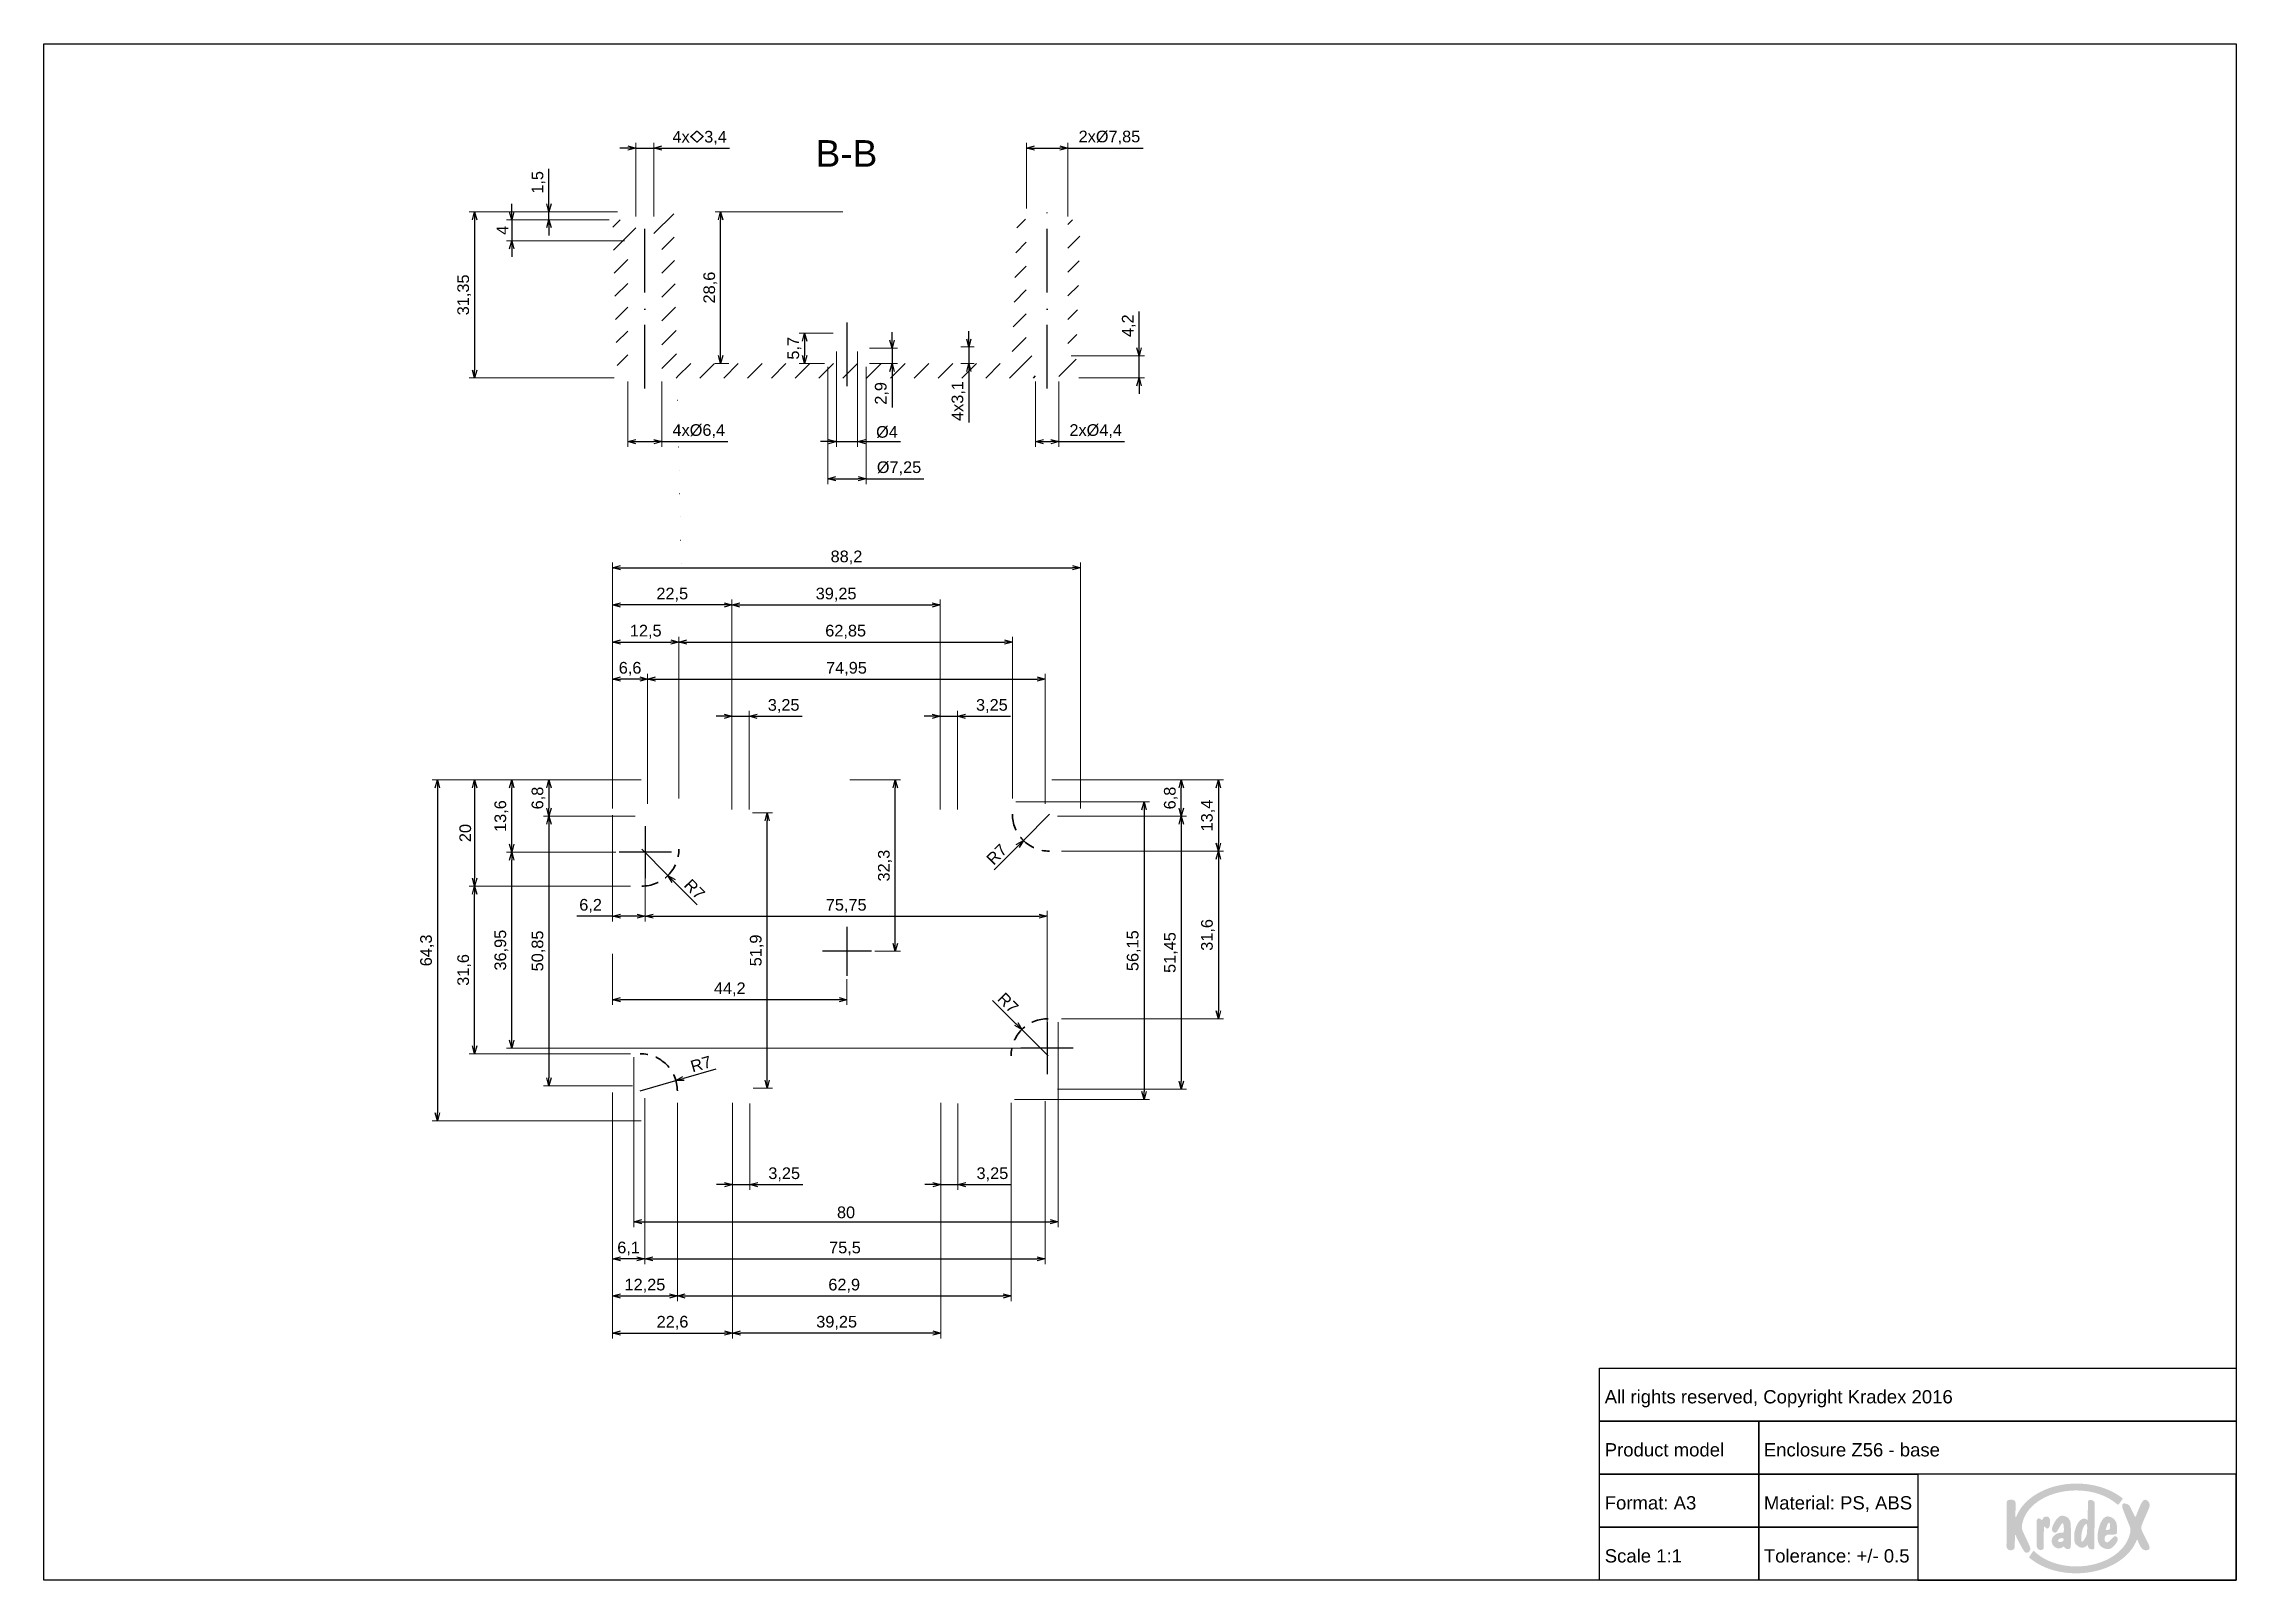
# Paper-space layout 'Base' of a CAD drawing. Header units: millimetres. Extents: x 0 to 414, y 1 to 290.
import ezdxf

# ---------------------------------------------------------------- set-up
doc = ezdxf.new("R2010")
doc.units = ezdxf.units.MM
doc.linetypes.add('ACAD_ISO10W100', pattern=[18, 12, -3, 0, -3])
doc.linetypes.add('HIDDEN2', pattern=[4.7625, 3.175, -1.5875])
for name, color, linetype, lineweight in [('MD_Annotation', 7, 'Continuous', 25), ('MD_Axes', 7, 'ACAD_ISO10W100', 25), ('MD_Hatching', 7, 'Continuous', 25)]:
    doc.layers.add(name, color=color, linetype=linetype, lineweight=lineweight)
doc.layers.add('MD_Hidden', color=7, linetype='HIDDEN2', lineweight=35, plot=False)
doc.layers.add('Tabelka', color=7, linetype='Continuous')
doc.styles.get("Standard").update_dxf_attribs({"font": 'arial.ttf'})
doc.dimstyles.new('ISO-25', dxfattribs={"dimtxt": 2.2, "dimasz": 1.5, "dimexe": 1, "dimexo": 0.625, "dimtad": 1, "dimrnd": 0.05, "dimtxsty": 'Standard', "dimblk": 'OPEN30', "dimcen": 2.5, "dimadec": 0, "dimazin": 0, "dimtfac": 1, "dimtmove": 0, "dimatfit": 3, "dimfxl": 1, "dimlwe": 18, "dimarcsym": 0})

psp = doc.layouts.new('Base')

# ---------------------------------------------------------------- texts
at = {"insert": (293.511, 40.533), "char_height": 2.5, "attachment_point": 1}
psp.add_mtext_dynamic_manual_height_columns('\\P All rights reserved, Copyright Kradex 2016', width=120, gutter_width=12.5, heights=[0], dxfattribs=at)
at = {"layer": 'MD_Annotation', "color": 7, "insert": (151.547, 267.045), "char_height": 5, "width": 13.26057, "attachment_point": 8}
psp.add_mtext('B-B', dxfattribs=at)
at = {"layer": 'Tabelka', "char_height": 2.5, "attachment_point": 1}
for s, width, heights, insert in [('\\pi15;\\P\\pi0; Product model', 30, [9.962], (293.511, 30.533)), ('\\P Enclosure Z56 - base ', 90, [0], (323.511, 30.533)), ('\\P Format: A3', 30, [0], (293.511, 20.533)), ('\\P Material: PS, ABS', 30, [0], (323.511, 20.533)), ('\\P Scale 1:1', 30, [0], (293.511, 10.533)), ('\\P Tolerance: +/- 0.5', 30, [0], (323.511, 10.533))]:
    psp.add_mtext_dynamic_manual_height_columns(s, width=width, gutter_width=12.5, heights=heights, dxfattribs=dict(at, insert=insert))

# ---------------------------------------------------------------- blocks, each defined once
blk = doc.blocks.new('_Open30')
at = {"color": 0, "linetype": 'ByBlock', "lineweight": -2}
for p, q in [((-1, 0.27), (0, 0)), ((0, 0), (-1, -0.27)), ((0, 0), (-1, 0))]:
    blk.add_line(p, q, dxfattribs=at)
blk = doc.blocks.new('*D44')
at = {"layer": 'Defpoints', "color": 0, "transparency": 16777216}
for p in [(195.65, 191.42), (107.45, 145.42), (195.65, 145.42)]:
    blk.add_point(p, dxfattribs=at)
at = {"layer": 'MD_Annotation', "color": 0, "lineweight": 18, "transparency": 16777216}
for p, q in [((107.45, 146.05), (107.45, 192.42)), ((195.65, 146.05), (195.65, 192.42))]:
    blk.add_line(p, q, dxfattribs=at)
at = {"layer": 'MD_Annotation', "color": 0, "lineweight": -2, "transparency": 16777216}
blk.add_line((108.95, 191.42), (194.15, 191.42), dxfattribs=at)
at = {"layer": 'MD_Annotation', "color": 0, "lineweight": -2, "transparency": 16777216, "xscale": 1.5, "yscale": 1.5, "zscale": 1.5, "rotation": 180}
blk.add_blockref('_Open30', (107.45, 191.42), dxfattribs=at)
at = {"layer": 'MD_Annotation', "color": 0, "lineweight": -2, "transparency": 16777216, "xscale": 1.5, "yscale": 1.5, "zscale": 1.5}
blk.add_blockref('_Open30', (195.65, 191.42), dxfattribs=at)
at = {"layer": 'MD_Annotation', "color": 0, "transparency": 16777216, "insert": (151.55, 193.36), "char_height": 2.2, "attachment_point": 5}
blk.add_mtext('88,2', dxfattribs=at)
blk = doc.blocks.new('*D45')
at = {"layer": 'Defpoints', "color": 0, "transparency": 16777216}
for p in [(113.44, 151.42), (74.45, 87.12), (113.44, 87.12)]:
    blk.add_point(p, dxfattribs=at)
at = {"layer": 'MD_Annotation', "color": 0, "lineweight": 18, "transparency": 16777216}
for p, q in [((112.82, 151.42), (73.45, 151.42)), ((112.82, 87.12), (73.45, 87.12))]:
    blk.add_line(p, q, dxfattribs=at)
at = {"layer": 'MD_Annotation', "color": 0, "lineweight": -2, "transparency": 16777216}
blk.add_line((74.45, 149.92), (74.45, 88.62), dxfattribs=at)
at = {"layer": 'MD_Annotation', "color": 0, "lineweight": -2, "transparency": 16777216, "xscale": 1.5, "yscale": 1.5, "zscale": 1.5}
for p, rotation in [((74.45, 151.42), 90), ((74.45, 87.12), 270)]:
    blk.add_blockref('_Open30', p, dxfattribs=dict(at, rotation=rotation))
at = {"layer": 'MD_Annotation', "color": 0, "transparency": 16777216, "insert": (72.5, 119.27), "char_height": 2.2, "attachment_point": 5, "rotation": 90}
blk.add_mtext('64,3', dxfattribs=at)
blk = doc.blocks.new('*D46')
at = {"layer": 'Defpoints', "color": 0, "transparency": 16777216}
for p in [(119.97, 177.42), (107.45, 145.42), (119.97, 147.29)]:
    blk.add_point(p, dxfattribs=at)
at = {"layer": 'MD_Annotation', "color": 0, "lineweight": 18, "transparency": 16777216}
for p, q in [((107.45, 146.05), (107.45, 178.42)), ((119.97, 147.92), (119.97, 178.42))]:
    blk.add_line(p, q, dxfattribs=at)
at = {"layer": 'MD_Annotation', "color": 0, "lineweight": -2, "transparency": 16777216}
blk.add_line((108.95, 177.42), (118.47, 177.42), dxfattribs=at)
at = {"layer": 'MD_Annotation', "color": 0, "lineweight": -2, "transparency": 16777216, "xscale": 1.5, "yscale": 1.5, "zscale": 1.5, "rotation": 180}
blk.add_blockref('_Open30', (107.45, 177.42), dxfattribs=at)
at = {"layer": 'MD_Annotation', "color": 0, "lineweight": -2, "transparency": 16777216, "xscale": 1.5, "yscale": 1.5, "zscale": 1.5}
blk.add_blockref('_Open30', (119.97, 177.42), dxfattribs=at)
at = {"layer": 'MD_Annotation', "color": 0, "transparency": 16777216, "insert": (113.71, 179.36), "char_height": 2.2, "attachment_point": 5}
blk.add_mtext('12,5', dxfattribs=at)
blk = doc.blocks.new('*D47')
at = {"layer": 'Defpoints', "color": 0, "transparency": 16777216}
for p in [(182.82, 177.42), (119.97, 147.29), (182.82, 147.29)]:
    blk.add_point(p, dxfattribs=at)
at = {"layer": 'MD_Annotation', "color": 0, "lineweight": 18, "transparency": 16777216}
for p, q in [((119.97, 147.92), (119.97, 178.42)), ((182.82, 147.92), (182.82, 178.42))]:
    blk.add_line(p, q, dxfattribs=at)
at = {"layer": 'MD_Annotation', "color": 0, "lineweight": -2, "transparency": 16777216}
blk.add_line((121.47, 177.42), (181.32, 177.42), dxfattribs=at)
at = {"layer": 'MD_Annotation', "color": 0, "lineweight": -2, "transparency": 16777216, "xscale": 1.5, "yscale": 1.5, "zscale": 1.5, "rotation": 180}
blk.add_blockref('_Open30', (119.97, 177.42), dxfattribs=at)
at = {"layer": 'MD_Annotation', "color": 0, "lineweight": -2, "transparency": 16777216, "xscale": 1.5, "yscale": 1.5, "zscale": 1.5}
blk.add_blockref('_Open30', (182.82, 177.42), dxfattribs=at)
at = {"layer": 'MD_Annotation', "color": 0, "transparency": 16777216, "insert": (151.4, 179.36), "char_height": 2.2, "attachment_point": 5}
blk.add_mtext('62,85', dxfattribs=at)
blk = doc.blocks.new('*D48')
at = {"layer": 'Defpoints', "color": 0, "transparency": 16777216}
for p in [(113.44, 151.42), (81.45, 131.39), (111.47, 131.39)]:
    blk.add_point(p, dxfattribs=at)
at = {"layer": 'MD_Annotation', "color": 0, "lineweight": 18, "transparency": 16777216}
for p, q in [((112.82, 151.42), (80.45, 151.42)), ((110.85, 131.39), (80.45, 131.39))]:
    blk.add_line(p, q, dxfattribs=at)
at = {"layer": 'MD_Annotation', "color": 0, "lineweight": -2, "transparency": 16777216}
blk.add_line((81.45, 149.92), (81.45, 132.89), dxfattribs=at)
at = {"layer": 'MD_Annotation', "color": 0, "lineweight": -2, "transparency": 16777216, "xscale": 1.5, "yscale": 1.5, "zscale": 1.5}
for p, rotation in [((81.45, 151.42), 90), ((81.45, 131.39), 270)]:
    blk.add_blockref('_Open30', p, dxfattribs=dict(at, rotation=rotation))
at = {"layer": 'MD_Annotation', "color": 0, "transparency": 16777216, "insert": (79.7, 141.4), "char_height": 2.2, "attachment_point": 5, "rotation": 90}
blk.add_mtext('20', dxfattribs=at)
blk = doc.blocks.new('*D49')
at = {"layer": 'Defpoints', "color": 0, "transparency": 16777216}
for p in [(81.45, 131.39), (111.47, 131.39), (111.47, 99.79)]:
    blk.add_point(p, dxfattribs=at)
at = {"layer": 'MD_Annotation', "color": 0, "lineweight": 18, "transparency": 16777216}
for p, q in [((110.85, 131.39), (80.45, 131.39)), ((110.85, 99.79), (80.45, 99.79))]:
    blk.add_line(p, q, dxfattribs=at)
at = {"layer": 'MD_Annotation', "color": 0, "lineweight": -2, "transparency": 16777216}
blk.add_line((81.45, 101.29), (81.45, 129.89), dxfattribs=at)
at = {"layer": 'MD_Annotation', "color": 0, "lineweight": -2, "transparency": 16777216, "xscale": 1.5, "yscale": 1.5, "zscale": 1.5}
for p, rotation in [((81.45, 131.39), 90), ((81.45, 99.79), 270)]:
    blk.add_blockref('_Open30', p, dxfattribs=dict(at, rotation=rotation))
at = {"layer": 'MD_Annotation', "color": 0, "transparency": 16777216, "insert": (79.5, 115.59), "char_height": 2.2, "attachment_point": 5, "rotation": 90}
blk.add_mtext('31,6', dxfattribs=at)
blk = doc.blocks.new('*D50')
at = {"layer": 'Defpoints', "color": 0, "transparency": 16777216}
for p in [(107.45, 93.11), (119.67, 91.14), (119.67, 54.12)]:
    blk.add_point(p, dxfattribs=at)
at = {"layer": 'MD_Annotation', "color": 0, "lineweight": 18, "transparency": 16777216}
for p, q in [((107.45, 92.49), (107.45, 53.12)), ((119.67, 90.52), (119.67, 53.12))]:
    blk.add_line(p, q, dxfattribs=at)
at = {"layer": 'MD_Annotation', "color": 0, "lineweight": -2, "transparency": 16777216}
blk.add_line((108.95, 54.12), (118.17, 54.12), dxfattribs=at)
at = {"layer": 'MD_Annotation', "color": 0, "lineweight": -2, "transparency": 16777216, "xscale": 1.5, "yscale": 1.5, "zscale": 1.5, "rotation": 180}
blk.add_blockref('_Open30', (107.45, 54.12), dxfattribs=at)
at = {"layer": 'MD_Annotation', "color": 0, "lineweight": -2, "transparency": 16777216, "xscale": 1.5, "yscale": 1.5, "zscale": 1.5}
blk.add_blockref('_Open30', (119.67, 54.12), dxfattribs=at)
at = {"layer": 'MD_Annotation', "color": 0, "transparency": 16777216, "insert": (113.56, 56.06), "char_height": 2.2, "attachment_point": 5}
blk.add_mtext('12,25', dxfattribs=at)
blk = doc.blocks.new('*D51')
at = {"layer": 'Defpoints', "color": 0, "transparency": 16777216}
for p in [(119.67, 91.14), (182.57, 91.14), (182.57, 54.12)]:
    blk.add_point(p, dxfattribs=at)
at = {"layer": 'MD_Annotation', "color": 0, "lineweight": 18, "transparency": 16777216}
for p, q in [((119.67, 90.52), (119.67, 53.12)), ((182.57, 90.52), (182.57, 53.12))]:
    blk.add_line(p, q, dxfattribs=at)
at = {"layer": 'MD_Annotation', "color": 0, "lineweight": -2, "transparency": 16777216}
blk.add_line((121.17, 54.12), (181.07, 54.12), dxfattribs=at)
at = {"layer": 'MD_Annotation', "color": 0, "lineweight": -2, "transparency": 16777216, "xscale": 1.5, "yscale": 1.5, "zscale": 1.5, "rotation": 180}
blk.add_blockref('_Open30', (119.67, 54.12), dxfattribs=at)
at = {"layer": 'MD_Annotation', "color": 0, "lineweight": -2, "transparency": 16777216, "xscale": 1.5, "yscale": 1.5, "zscale": 1.5}
blk.add_blockref('_Open30', (182.57, 54.12), dxfattribs=at)
at = {"layer": 'MD_Annotation', "color": 0, "transparency": 16777216, "insert": (151.12, 56.06), "char_height": 2.2, "attachment_point": 5}
blk.add_mtext('62,9', dxfattribs=at)
blk = doc.blocks.new('*D52')
at = {"layer": 'Defpoints', "color": 0, "transparency": 16777216}
for p in [(189.65, 151.42), (191.47, 137.99), (221.65, 137.99)]:
    blk.add_point(p, dxfattribs=at)
at = {"layer": 'MD_Annotation', "color": 0, "lineweight": 18, "transparency": 16777216}
for p, q in [((190.27, 151.42), (222.65, 151.42)), ((192.1, 137.99), (222.65, 137.99))]:
    blk.add_line(p, q, dxfattribs=at)
at = {"layer": 'MD_Annotation', "color": 0, "lineweight": -2, "transparency": 16777216}
blk.add_line((221.65, 149.92), (221.65, 139.49), dxfattribs=at)
at = {"layer": 'MD_Annotation', "color": 0, "lineweight": -2, "transparency": 16777216, "xscale": 1.5, "yscale": 1.5, "zscale": 1.5}
for p, rotation in [((221.65, 151.42), 90), ((221.65, 137.99), 270)]:
    blk.add_blockref('_Open30', p, dxfattribs=dict(at, rotation=rotation))
at = {"layer": 'MD_Annotation', "color": 0, "transparency": 16777216, "insert": (219.7, 144.7), "char_height": 2.2, "attachment_point": 5, "rotation": 90}
blk.add_mtext('13,4', dxfattribs=at)
blk = doc.blocks.new('*D53')
at = {"layer": 'Defpoints', "color": 0, "transparency": 16777216}
for p in [(191.47, 137.99), (191.47, 106.39), (221.65, 106.39)]:
    blk.add_point(p, dxfattribs=at)
at = {"layer": 'MD_Annotation', "color": 0, "lineweight": 18, "transparency": 16777216}
for p, q in [((192.1, 137.99), (222.65, 137.99)), ((192.1, 106.39), (222.65, 106.39))]:
    blk.add_line(p, q, dxfattribs=at)
at = {"layer": 'MD_Annotation', "color": 0, "lineweight": -2, "transparency": 16777216}
blk.add_line((221.65, 136.49), (221.65, 107.89), dxfattribs=at)
at = {"layer": 'MD_Annotation', "color": 0, "lineweight": -2, "transparency": 16777216, "xscale": 1.5, "yscale": 1.5, "zscale": 1.5}
for p, rotation in [((221.65, 137.99), 90), ((221.65, 106.39), 270)]:
    blk.add_blockref('_Open30', p, dxfattribs=dict(at, rotation=rotation))
at = {"layer": 'MD_Annotation', "color": 0, "transparency": 16777216, "insert": (219.7, 122.19), "char_height": 2.2, "attachment_point": 5, "rotation": 90}
blk.add_mtext('31,6', dxfattribs=at)
blk = doc.blocks.new('*D54')
at = {"layer": 'Defpoints', "color": 0, "transparency": 16777216}
for p in [(113.44, 151.42), (95.45, 144.59), (112.37, 144.59)]:
    blk.add_point(p, dxfattribs=at)
at = {"layer": 'MD_Annotation', "color": 0, "lineweight": 18, "transparency": 16777216}
for p, q in [((112.82, 151.42), (94.45, 151.42)), ((111.75, 144.59), (94.45, 144.59))]:
    blk.add_line(p, q, dxfattribs=at)
at = {"layer": 'MD_Annotation', "color": 0, "lineweight": -2, "transparency": 16777216}
blk.add_line((95.45, 149.92), (95.45, 146.09), dxfattribs=at)
at = {"layer": 'MD_Annotation', "color": 0, "lineweight": -2, "transparency": 16777216, "xscale": 1.5, "yscale": 1.5, "zscale": 1.5}
for p, rotation in [((95.45, 151.42), 90), ((95.45, 144.59), 270)]:
    blk.add_blockref('_Open30', p, dxfattribs=dict(at, rotation=rotation))
at = {"layer": 'MD_Annotation', "color": 0, "transparency": 16777216, "insert": (93.5, 148), "char_height": 2.2, "attachment_point": 5, "rotation": 90}
blk.add_mtext('6,8', dxfattribs=at)
blk = doc.blocks.new('*D55')
at = {"layer": 'Defpoints', "color": 0, "transparency": 16777216}
for p in [(112.37, 144.59), (95.45, 93.74), (111.82, 93.74)]:
    blk.add_point(p, dxfattribs=at)
at = {"layer": 'MD_Annotation', "color": 0, "lineweight": 18, "transparency": 16777216}
for p, q in [((111.75, 144.59), (94.45, 144.59)), ((111.2, 93.74), (94.45, 93.74))]:
    blk.add_line(p, q, dxfattribs=at)
at = {"layer": 'MD_Annotation', "color": 0, "lineweight": -2, "transparency": 16777216}
blk.add_line((95.45, 143.09), (95.45, 95.24), dxfattribs=at)
at = {"layer": 'MD_Annotation', "color": 0, "lineweight": -2, "transparency": 16777216, "xscale": 1.5, "yscale": 1.5, "zscale": 1.5}
for p, rotation in [((95.45, 144.59), 90), ((95.45, 93.74), 270)]:
    blk.add_blockref('_Open30', p, dxfattribs=dict(at, rotation=rotation))
at = {"layer": 'MD_Annotation', "color": 0, "transparency": 16777216, "insert": (93.5, 119.17), "char_height": 2.2, "attachment_point": 5, "rotation": 90}
blk.add_mtext('50,85', dxfattribs=at)
blk = doc.blocks.new('*D56')
at = {"layer": 'Defpoints', "color": 0, "transparency": 16777216}
for p in [(107.45, 170.42), (107.45, 145.42), (114.07, 146.29)]:
    blk.add_point(p, dxfattribs=at)
at = {"layer": 'MD_Annotation', "color": 0, "lineweight": 18, "transparency": 16777216}
for p, q in [((107.45, 146.05), (107.45, 171.42)), ((114.07, 146.91), (114.07, 171.42))]:
    blk.add_line(p, q, dxfattribs=at)
at = {"layer": 'MD_Annotation', "color": 0, "lineweight": -2, "transparency": 16777216}
blk.add_line((112.57, 170.42), (108.95, 170.42), dxfattribs=at)
at = {"layer": 'MD_Annotation', "color": 0, "lineweight": -2, "transparency": 16777216, "xscale": 1.5, "yscale": 1.5, "zscale": 1.5, "rotation": 180}
blk.add_blockref('_Open30', (107.45, 170.42), dxfattribs=at)
at = {"layer": 'MD_Annotation', "color": 0, "lineweight": -2, "transparency": 16777216, "xscale": 1.5, "yscale": 1.5, "zscale": 1.5}
blk.add_blockref('_Open30', (114.07, 170.42), dxfattribs=at)
at = {"layer": 'MD_Annotation', "color": 0, "transparency": 16777216, "insert": (110.76, 172.36), "char_height": 2.2, "attachment_point": 5}
blk.add_mtext('6,6', dxfattribs=at)
blk = doc.blocks.new('*D57')
at = {"layer": 'Defpoints', "color": 0, "transparency": 16777216}
for p in [(189.02, 170.42), (114.07, 146.29), (189.02, 146.29)]:
    blk.add_point(p, dxfattribs=at)
at = {"layer": 'MD_Annotation', "color": 0, "lineweight": 18, "transparency": 16777216}
for p, q in [((114.07, 146.91), (114.07, 171.42)), ((189.02, 146.91), (189.02, 171.42))]:
    blk.add_line(p, q, dxfattribs=at)
at = {"layer": 'MD_Annotation', "color": 0, "lineweight": -2, "transparency": 16777216}
blk.add_line((115.57, 170.42), (187.52, 170.42), dxfattribs=at)
at = {"layer": 'MD_Annotation', "color": 0, "lineweight": -2, "transparency": 16777216, "xscale": 1.5, "yscale": 1.5, "zscale": 1.5, "rotation": 180}
blk.add_blockref('_Open30', (114.07, 170.42), dxfattribs=at)
at = {"layer": 'MD_Annotation', "color": 0, "lineweight": -2, "transparency": 16777216, "xscale": 1.5, "yscale": 1.5, "zscale": 1.5}
blk.add_blockref('_Open30', (189.02, 170.42), dxfattribs=at)
at = {"layer": 'MD_Annotation', "color": 0, "transparency": 16777216, "insert": (151.55, 172.36), "char_height": 2.2, "attachment_point": 5}
blk.add_mtext('74,95', dxfattribs=at)
blk = doc.blocks.new('*D58')
at = {"layer": 'Defpoints', "color": 0, "transparency": 16777216}
for p in [(107.45, 93.11), (113.52, 92.05), (107.45, 61.12)]:
    blk.add_point(p, dxfattribs=at)
at = {"layer": 'MD_Annotation', "color": 0, "lineweight": 18, "transparency": 16777216}
for p, q in [((107.45, 92.49), (107.45, 60.12)), ((113.52, 91.42), (113.52, 60.12))]:
    blk.add_line(p, q, dxfattribs=at)
at = {"layer": 'MD_Annotation', "color": 0, "lineweight": -2, "transparency": 16777216}
blk.add_line((112.02, 61.12), (108.95, 61.12), dxfattribs=at)
at = {"layer": 'MD_Annotation', "color": 0, "lineweight": -2, "transparency": 16777216, "xscale": 1.5, "yscale": 1.5, "zscale": 1.5, "rotation": 180}
blk.add_blockref('_Open30', (107.45, 61.12), dxfattribs=at)
at = {"layer": 'MD_Annotation', "color": 0, "lineweight": -2, "transparency": 16777216, "xscale": 1.5, "yscale": 1.5, "zscale": 1.5}
blk.add_blockref('_Open30', (113.52, 61.12), dxfattribs=at)
at = {"layer": 'MD_Annotation', "color": 0, "transparency": 16777216, "insert": (110.48, 63.06), "char_height": 2.2, "attachment_point": 5}
blk.add_mtext('6,1', dxfattribs=at)
blk = doc.blocks.new('*D59')
at = {"layer": 'Defpoints', "color": 0, "transparency": 16777216}
for p in [(113.52, 92.05), (189.02, 91.45), (189.02, 61.12)]:
    blk.add_point(p, dxfattribs=at)
at = {"layer": 'MD_Annotation', "color": 0, "lineweight": 18, "transparency": 16777216}
for p, q in [((113.52, 91.42), (113.52, 60.12)), ((189.02, 90.82), (189.02, 60.12))]:
    blk.add_line(p, q, dxfattribs=at)
at = {"layer": 'MD_Annotation', "color": 0, "lineweight": -2, "transparency": 16777216}
blk.add_line((115.02, 61.12), (187.52, 61.12), dxfattribs=at)
at = {"layer": 'MD_Annotation', "color": 0, "lineweight": -2, "transparency": 16777216, "xscale": 1.5, "yscale": 1.5, "zscale": 1.5, "rotation": 180}
blk.add_blockref('_Open30', (113.52, 61.12), dxfattribs=at)
at = {"layer": 'MD_Annotation', "color": 0, "lineweight": -2, "transparency": 16777216, "xscale": 1.5, "yscale": 1.5, "zscale": 1.5}
blk.add_blockref('_Open30', (189.02, 61.12), dxfattribs=at)
at = {"layer": 'MD_Annotation', "color": 0, "transparency": 16777216, "insert": (151.27, 63.06), "char_height": 2.2, "attachment_point": 5}
blk.add_mtext('75,5', dxfattribs=at)
blk = doc.blocks.new('*D60')
at = {"layer": 'Defpoints', "color": 0, "transparency": 16777216}
for p in [(189.65, 151.42), (214.65, 151.42), (190.72, 144.59)]:
    blk.add_point(p, dxfattribs=at)
at = {"layer": 'MD_Annotation', "color": 0, "lineweight": 18, "transparency": 16777216}
for p, q in [((190.27, 151.42), (215.65, 151.42)), ((191.34, 144.59), (215.65, 144.59))]:
    blk.add_line(p, q, dxfattribs=at)
at = {"layer": 'MD_Annotation', "color": 0, "lineweight": -2, "transparency": 16777216}
blk.add_line((214.65, 146.09), (214.65, 149.92), dxfattribs=at)
at = {"layer": 'MD_Annotation', "color": 0, "lineweight": -2, "transparency": 16777216, "xscale": 1.5, "yscale": 1.5, "zscale": 1.5}
for p, rotation in [((214.65, 151.42), 90), ((214.65, 144.59), 270)]:
    blk.add_blockref('_Open30', p, dxfattribs=dict(at, rotation=rotation))
at = {"layer": 'MD_Annotation', "color": 0, "transparency": 16777216, "insert": (212.7, 148), "char_height": 2.2, "attachment_point": 5, "rotation": 90}
blk.add_mtext('6,8', dxfattribs=at)
blk = doc.blocks.new('*D61')
at = {"layer": 'Defpoints', "color": 0, "transparency": 16777216}
for p in [(190.72, 144.59), (190.72, 93.14), (214.65, 93.14)]:
    blk.add_point(p, dxfattribs=at)
at = {"layer": 'MD_Annotation', "color": 0, "lineweight": 18, "transparency": 16777216}
for p, q in [((191.34, 144.59), (215.65, 144.59)), ((191.34, 93.14), (215.65, 93.14))]:
    blk.add_line(p, q, dxfattribs=at)
at = {"layer": 'MD_Annotation', "color": 0, "lineweight": -2, "transparency": 16777216}
blk.add_line((214.65, 143.09), (214.65, 94.64), dxfattribs=at)
at = {"layer": 'MD_Annotation', "color": 0, "lineweight": -2, "transparency": 16777216, "xscale": 1.5, "yscale": 1.5, "zscale": 1.5}
for p, rotation in [((214.65, 144.59), 90), ((214.65, 93.14), 270)]:
    blk.add_blockref('_Open30', p, dxfattribs=dict(at, rotation=rotation))
at = {"layer": 'MD_Annotation', "color": 0, "transparency": 16777216, "insert": (212.7, 118.87), "char_height": 2.2, "attachment_point": 5, "rotation": 90}
blk.add_mtext('51,45', dxfattribs=at)
blk = doc.blocks.new('*D62')
at = {"layer": 'Defpoints', "color": 0, "transparency": 16777216}
for p in [(88.45, 151.42), (113.44, 151.42), (108.7, 137.79)]:
    blk.add_point(p, dxfattribs=at)
at = {"layer": 'MD_Annotation', "color": 0, "lineweight": 18, "transparency": 16777216}
for p, q in [((112.82, 151.42), (87.45, 151.42)), ((108.07, 137.79), (87.45, 137.79))]:
    blk.add_line(p, q, dxfattribs=at)
at = {"layer": 'MD_Annotation', "color": 0, "lineweight": -2, "transparency": 16777216}
blk.add_line((88.45, 139.29), (88.45, 149.92), dxfattribs=at)
at = {"layer": 'MD_Annotation', "color": 0, "lineweight": -2, "transparency": 16777216, "xscale": 1.5, "yscale": 1.5, "zscale": 1.5}
for p, rotation in [((88.45, 151.42), 90), ((88.45, 137.79), 270)]:
    blk.add_blockref('_Open30', p, dxfattribs=dict(at, rotation=rotation))
at = {"layer": 'MD_Annotation', "color": 0, "transparency": 16777216, "insert": (86.5, 144.6), "char_height": 2.2, "attachment_point": 5, "rotation": 90}
blk.add_mtext('13,6', dxfattribs=at)
blk = doc.blocks.new('*D63')
at = {"layer": 'Defpoints', "color": 0, "transparency": 16777216}
for p in [(191.47, 106.39), (111.47, 99.79), (191.47, 68.12)]:
    blk.add_point(p, dxfattribs=at)
at = {"layer": 'MD_Annotation', "color": 0, "lineweight": 18, "transparency": 16777216}
for p, q in [((191.47, 105.77), (191.47, 67.12)), ((111.47, 99.17), (111.47, 67.12))]:
    blk.add_line(p, q, dxfattribs=at)
at = {"layer": 'MD_Annotation', "color": 0, "lineweight": -2, "transparency": 16777216}
blk.add_line((112.97, 68.12), (189.97, 68.12), dxfattribs=at)
at = {"layer": 'MD_Annotation', "color": 0, "lineweight": -2, "transparency": 16777216, "xscale": 1.5, "yscale": 1.5, "zscale": 1.5, "rotation": 180}
blk.add_blockref('_Open30', (111.47, 68.12), dxfattribs=at)
at = {"layer": 'MD_Annotation', "color": 0, "lineweight": -2, "transparency": 16777216, "xscale": 1.5, "yscale": 1.5, "zscale": 1.5}
blk.add_blockref('_Open30', (191.47, 68.12), dxfattribs=at)
at = {"layer": 'MD_Annotation', "color": 0, "transparency": 16777216, "insert": (151.47, 69.87), "char_height": 2.2, "attachment_point": 5}
blk.add_mtext('80', dxfattribs=at)
blk = doc.blocks.new('*D64')
at = {"layer": 'Defpoints', "color": 0, "transparency": 16777216}
for p in [(182.82, 147.29), (182.57, 91.14), (207.65, 91.14)]:
    blk.add_point(p, dxfattribs=at)
at = {"layer": 'MD_Annotation', "color": 0, "lineweight": 18, "transparency": 16777216}
for p, q in [((183.45, 147.29), (208.65, 147.29)), ((183.2, 91.14), (208.65, 91.14))]:
    blk.add_line(p, q, dxfattribs=at)
at = {"layer": 'MD_Annotation', "color": 0, "lineweight": -2, "transparency": 16777216}
blk.add_line((207.65, 145.79), (207.65, 92.64), dxfattribs=at)
at = {"layer": 'MD_Annotation', "color": 0, "lineweight": -2, "transparency": 16777216, "xscale": 1.5, "yscale": 1.5, "zscale": 1.5}
for p, rotation in [((207.65, 147.29), 90), ((207.65, 91.14), 270)]:
    blk.add_blockref('_Open30', p, dxfattribs=dict(at, rotation=rotation))
at = {"layer": 'MD_Annotation', "color": 0, "transparency": 16777216, "insert": (205.7, 119.22), "char_height": 2.2, "attachment_point": 5, "rotation": 90}
blk.add_mtext('56,15', dxfattribs=at)
blk = doc.blocks.new('*D65')
at = {"layer": 'Defpoints', "color": 0, "transparency": 16777216}
for p in [(112.97, 138.39), (117.9, 133.42)]:
    blk.add_point(p, dxfattribs=at)
at = {"layer": 'MD_Annotation', "color": 0, "lineweight": -2, "transparency": 16777216}
for p, q in [((112.97, 138.39), (117.9, 133.42)), ((123.39, 127.88), (118.95, 132.35))]:
    blk.add_line(p, q, dxfattribs=at)
at = {"layer": 'MD_Annotation', "color": 0, "lineweight": -2, "transparency": 16777216, "xscale": 1.5, "yscale": 1.5, "zscale": 1.5, "rotation": 134.725336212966}
blk.add_blockref('_Open30', (117.9, 133.42), dxfattribs=at)
at = {"layer": 'MD_Annotation', "color": 0, "transparency": 16777216, "insert": (122.92, 130.8), "char_height": 2.2, "attachment_point": 5, "rotation": 314.7253}
blk.add_mtext('R7', dxfattribs=at)
blk = doc.blocks.new('*D66')
at = {"layer": 'Defpoints', "color": 0, "transparency": 16777216}
for p in [(189.82, 144.99), (184.9, 140.01)]:
    blk.add_point(p, dxfattribs=at)
at = {"layer": 'MD_Annotation', "color": 0, "lineweight": -2, "transparency": 16777216}
for p, q in [((189.82, 144.99), (184.9, 140.01)), ((179.42, 134.46), (183.85, 138.94))]:
    blk.add_line(p, q, dxfattribs=at)
at = {"layer": 'MD_Annotation', "color": 0, "lineweight": -2, "transparency": 16777216, "xscale": 1.5, "yscale": 1.5, "zscale": 1.5, "rotation": 45.36431285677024}
blk.add_blockref('_Open30', (184.9, 140.01), dxfattribs=at)
at = {"layer": 'MD_Annotation', "color": 0, "transparency": 16777216, "insert": (179.88, 137.38), "char_height": 2.2, "attachment_point": 5, "rotation": 45.3643}
blk.add_mtext('R7', dxfattribs=at)
blk = doc.blocks.new('*D67')
at = {"layer": 'Defpoints', "color": 0, "transparency": 16777216}
for p in [(184.61, 104.34), (189.57, 99.39)]:
    blk.add_point(p, dxfattribs=at)
at = {"layer": 'MD_Annotation', "color": 0, "lineweight": -2, "transparency": 16777216}
for p, q in [((179.09, 109.84), (183.55, 105.39)), ((189.57, 99.39), (184.61, 104.34))]:
    blk.add_line(p, q, dxfattribs=at)
at = {"layer": 'MD_Annotation', "color": 0, "lineweight": -2, "transparency": 16777216, "xscale": 1.5, "yscale": 1.5, "zscale": 1.5, "rotation": 315.0858787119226}
blk.add_blockref('_Open30', (184.61, 104.34), dxfattribs=at)
at = {"layer": 'MD_Annotation', "color": 0, "transparency": 16777216, "insert": (182.01, 109.37), "char_height": 2.2, "attachment_point": 5, "rotation": 315.0859}
blk.add_mtext('R7', dxfattribs=at)
blk = doc.blocks.new('*D68')
at = {"layer": 'Defpoints', "color": 0, "transparency": 16777216}
for p in [(112.67, 92.79), (119.4, 94.72)]:
    blk.add_point(p, dxfattribs=at)
at = {"layer": 'MD_Annotation', "color": 0, "lineweight": -2, "transparency": 16777216}
for p, q in [((126.9, 96.86), (120.84, 95.13)), ((112.67, 92.79), (119.4, 94.72))]:
    blk.add_line(p, q, dxfattribs=at)
at = {"layer": 'MD_Annotation', "color": 0, "lineweight": -2, "transparency": 16777216, "xscale": 1.5, "yscale": 1.5, "zscale": 1.5, "rotation": 195.9529368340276}
blk.add_blockref('_Open30', (119.4, 94.72), dxfattribs=at)
at = {"layer": 'MD_Annotation', "color": 0, "transparency": 16777216, "insert": (124.12, 97.86), "char_height": 2.2, "attachment_point": 5, "rotation": 15.9529}
blk.add_mtext('R7', dxfattribs=at)
blk = doc.blocks.new('*D69')
at = {"layer": 'Defpoints', "color": 0, "transparency": 16777216}
for p in [(148.02, 229.95), (155.27, 229.95), (155.27, 208.2)]:
    blk.add_point(p, dxfattribs=at)
at = {"layer": 'MD_Annotation', "color": 0, "lineweight": 18, "transparency": 16777216}
for p, q in [((148.02, 229.32), (148.02, 207.2)), ((155.27, 229.32), (155.27, 207.2))]:
    blk.add_line(p, q, dxfattribs=at)
at = {"layer": 'MD_Annotation', "color": 0, "lineweight": -2, "transparency": 16777216}
for p, q in [((149.52, 208.2), (153.77, 208.2)), ((155.27, 208.2), (166.15, 208.2))]:
    blk.add_line(p, q, dxfattribs=at)
at = {"layer": 'MD_Annotation', "color": 0, "lineweight": -2, "transparency": 16777216, "xscale": 1.5, "yscale": 1.5, "zscale": 1.5, "rotation": 180}
blk.add_blockref('_Open30', (148.02, 208.2), dxfattribs=at)
at = {"layer": 'MD_Annotation', "color": 0, "lineweight": -2, "transparency": 16777216, "xscale": 1.5, "yscale": 1.5, "zscale": 1.5}
blk.add_blockref('_Open30', (155.27, 208.2), dxfattribs=at)
at = {"layer": 'MD_Annotation', "color": 0, "transparency": 16777216, "insert": (161.46, 210.18), "char_height": 2.2, "attachment_point": 5}
blk.add_mtext('%%C7,25', dxfattribs=at)
blk = doc.blocks.new('*D70')
at = {"layer": 'Defpoints', "color": 0, "transparency": 16777216}
for p in [(149.65, 232.85), (153.65, 232.85), (153.65, 215.2)]:
    blk.add_point(p, dxfattribs=at)
at = {"layer": 'MD_Annotation', "color": 0, "lineweight": 18, "transparency": 16777216}
for p, q in [((149.65, 232.22), (149.65, 214.2)), ((153.65, 232.22), (153.65, 214.2))]:
    blk.add_line(p, q, dxfattribs=at)
at = {"layer": 'MD_Annotation', "color": 0, "lineweight": -2, "transparency": 16777216}
for p, q in [((148.15, 215.2), (146.65, 215.2)), ((149.65, 215.2), (153.65, 215.2)), ((155.15, 215.2), (161.72, 215.2))]:
    blk.add_line(p, q, dxfattribs=at)
at = {"layer": 'MD_Annotation', "color": 0, "lineweight": -2, "transparency": 16777216, "xscale": 1.5, "yscale": 1.5, "zscale": 1.5}
blk.add_blockref('_Open30', (149.65, 215.2), dxfattribs=at)
at = {"layer": 'MD_Annotation', "color": 0, "lineweight": -2, "transparency": 16777216, "xscale": 1.5, "yscale": 1.5, "zscale": 1.5, "rotation": 180}
blk.add_blockref('_Open30', (153.65, 215.2), dxfattribs=at)
at = {"layer": 'MD_Annotation', "color": 0, "transparency": 16777216, "insert": (159.19, 217), "char_height": 2.2, "attachment_point": 5}
blk.add_mtext('%%C4', dxfattribs=at)
blk = doc.blocks.new('*D71')
at = {"layer": 'Defpoints', "color": 0, "transparency": 16777216}
for p in [(107.45, 184.42), (107.45, 145.42), (129.97, 145.23)]:
    blk.add_point(p, dxfattribs=at)
at = {"layer": 'MD_Annotation', "color": 0, "lineweight": 18, "transparency": 16777216}
for p, q in [((107.45, 146.05), (107.45, 185.42)), ((129.97, 145.85), (129.97, 185.42))]:
    blk.add_line(p, q, dxfattribs=at)
at = {"layer": 'MD_Annotation', "color": 0, "lineweight": -2, "transparency": 16777216}
blk.add_line((128.47, 184.42), (108.95, 184.42), dxfattribs=at)
at = {"layer": 'MD_Annotation', "color": 0, "lineweight": -2, "transparency": 16777216, "xscale": 1.5, "yscale": 1.5, "zscale": 1.5, "rotation": 180}
blk.add_blockref('_Open30', (107.45, 184.42), dxfattribs=at)
at = {"layer": 'MD_Annotation', "color": 0, "lineweight": -2, "transparency": 16777216, "xscale": 1.5, "yscale": 1.5, "zscale": 1.5}
blk.add_blockref('_Open30', (129.97, 184.42), dxfattribs=at)
at = {"layer": 'MD_Annotation', "color": 0, "transparency": 16777216, "insert": (118.71, 186.36), "char_height": 2.2, "attachment_point": 5}
blk.add_mtext('22,5', dxfattribs=at)
blk = doc.blocks.new('*D72')
at = {"layer": 'Defpoints', "color": 0, "transparency": 16777216}
for p in [(133.22, 163.42), (129.97, 145.23), (133.22, 145.23)]:
    blk.add_point(p, dxfattribs=at)
at = {"layer": 'MD_Annotation', "color": 0, "lineweight": -2, "transparency": 16777216}
for p, q in [((128.47, 163.42), (126.97, 163.42)), ((129.97, 163.42), (133.22, 163.42)), ((134.72, 163.42), (143.2, 163.42))]:
    blk.add_line(p, q, dxfattribs=at)
at = {"layer": 'MD_Annotation', "color": 0, "lineweight": 18, "transparency": 16777216}
for p, q in [((129.97, 145.85), (129.97, 164.42)), ((133.22, 145.85), (133.22, 164.42))]:
    blk.add_line(p, q, dxfattribs=at)
at = {"layer": 'MD_Annotation', "color": 0, "lineweight": -2, "transparency": 16777216, "xscale": 1.5, "yscale": 1.5, "zscale": 1.5}
blk.add_blockref('_Open30', (129.97, 163.42), dxfattribs=at)
at = {"layer": 'MD_Annotation', "color": 0, "lineweight": -2, "transparency": 16777216, "xscale": 1.5, "yscale": 1.5, "zscale": 1.5, "rotation": 180}
blk.add_blockref('_Open30', (133.22, 163.42), dxfattribs=at)
at = {"layer": 'MD_Annotation', "color": 0, "transparency": 16777216, "insert": (139.71, 165.36), "char_height": 2.2, "attachment_point": 5}
blk.add_mtext('3,25', dxfattribs=at)
blk = doc.blocks.new('*D73')
at = {"layer": 'Defpoints', "color": 0, "transparency": 16777216}
for p in [(169.22, 184.42), (129.97, 145.23), (169.22, 145.23)]:
    blk.add_point(p, dxfattribs=at)
at = {"layer": 'MD_Annotation', "color": 0, "lineweight": 18, "transparency": 16777216}
for p, q in [((129.97, 145.85), (129.97, 185.42)), ((169.22, 145.85), (169.22, 185.42))]:
    blk.add_line(p, q, dxfattribs=at)
at = {"layer": 'MD_Annotation', "color": 0, "lineweight": -2, "transparency": 16777216}
blk.add_line((131.47, 184.42), (167.72, 184.42), dxfattribs=at)
at = {"layer": 'MD_Annotation', "color": 0, "lineweight": -2, "transparency": 16777216, "xscale": 1.5, "yscale": 1.5, "zscale": 1.5, "rotation": 180}
blk.add_blockref('_Open30', (129.97, 184.42), dxfattribs=at)
at = {"layer": 'MD_Annotation', "color": 0, "lineweight": -2, "transparency": 16777216, "xscale": 1.5, "yscale": 1.5, "zscale": 1.5}
blk.add_blockref('_Open30', (169.22, 184.42), dxfattribs=at)
at = {"layer": 'MD_Annotation', "color": 0, "transparency": 16777216, "insert": (149.6, 186.36), "char_height": 2.2, "attachment_point": 5}
blk.add_mtext('39,25', dxfattribs=at)
blk = doc.blocks.new('*D74')
at = {"layer": 'Defpoints', "color": 0, "transparency": 16777216}
for p in [(172.47, 163.42), (169.22, 145.23), (172.47, 145.23)]:
    blk.add_point(p, dxfattribs=at)
at = {"layer": 'MD_Annotation', "color": 0, "lineweight": -2, "transparency": 16777216}
for p, q in [((167.72, 163.42), (166.22, 163.42)), ((169.22, 163.42), (172.47, 163.42)), ((173.97, 163.42), (182.45, 163.42))]:
    blk.add_line(p, q, dxfattribs=at)
at = {"layer": 'MD_Annotation', "color": 0, "lineweight": 18, "transparency": 16777216}
for p, q in [((169.22, 145.85), (169.22, 164.42)), ((172.47, 145.85), (172.47, 164.42))]:
    blk.add_line(p, q, dxfattribs=at)
at = {"layer": 'MD_Annotation', "color": 0, "lineweight": -2, "transparency": 16777216, "xscale": 1.5, "yscale": 1.5, "zscale": 1.5}
blk.add_blockref('_Open30', (169.22, 163.42), dxfattribs=at)
at = {"layer": 'MD_Annotation', "color": 0, "lineweight": -2, "transparency": 16777216, "xscale": 1.5, "yscale": 1.5, "zscale": 1.5, "rotation": 180}
blk.add_blockref('_Open30', (172.47, 163.42), dxfattribs=at)
at = {"layer": 'MD_Annotation', "color": 0, "transparency": 16777216, "insert": (178.96, 165.36), "char_height": 2.2, "attachment_point": 5}
blk.add_mtext('3,25', dxfattribs=at)
blk = doc.blocks.new('*D75')
at = {"layer": 'Defpoints', "color": 0, "transparency": 16777216}
for p in [(107.45, 93.11), (130.07, 91.04), (130.07, 47.12)]:
    blk.add_point(p, dxfattribs=at)
at = {"layer": 'MD_Annotation', "color": 0, "lineweight": 18, "transparency": 16777216}
for p, q in [((107.45, 92.49), (107.45, 46.12)), ((130.07, 90.41), (130.07, 46.12))]:
    blk.add_line(p, q, dxfattribs=at)
at = {"layer": 'MD_Annotation', "color": 0, "lineweight": -2, "transparency": 16777216}
blk.add_line((108.95, 47.12), (128.57, 47.12), dxfattribs=at)
at = {"layer": 'MD_Annotation', "color": 0, "lineweight": -2, "transparency": 16777216, "xscale": 1.5, "yscale": 1.5, "zscale": 1.5, "rotation": 180}
blk.add_blockref('_Open30', (107.45, 47.12), dxfattribs=at)
at = {"layer": 'MD_Annotation', "color": 0, "lineweight": -2, "transparency": 16777216, "xscale": 1.5, "yscale": 1.5, "zscale": 1.5}
blk.add_blockref('_Open30', (130.07, 47.12), dxfattribs=at)
at = {"layer": 'MD_Annotation', "color": 0, "transparency": 16777216, "insert": (118.76, 49.06), "char_height": 2.2, "attachment_point": 5}
blk.add_mtext('22,6', dxfattribs=at)
blk = doc.blocks.new('*D76')
at = {"layer": 'Defpoints', "color": 0, "transparency": 16777216}
for p in [(130.07, 91.04), (133.32, 91.04), (133.32, 75.12)]:
    blk.add_point(p, dxfattribs=at)
at = {"layer": 'MD_Annotation', "color": 0, "lineweight": 18, "transparency": 16777216}
for p, q in [((130.07, 90.41), (130.07, 74.12)), ((133.32, 90.41), (133.32, 74.12))]:
    blk.add_line(p, q, dxfattribs=at)
at = {"layer": 'MD_Annotation', "color": 0, "lineweight": -2, "transparency": 16777216}
for p, q in [((128.57, 75.12), (127.07, 75.12)), ((130.07, 75.12), (133.32, 75.12)), ((134.82, 75.12), (143.3, 75.12))]:
    blk.add_line(p, q, dxfattribs=at)
at = {"layer": 'MD_Annotation', "color": 0, "lineweight": -2, "transparency": 16777216, "xscale": 1.5, "yscale": 1.5, "zscale": 1.5}
blk.add_blockref('_Open30', (130.07, 75.12), dxfattribs=at)
at = {"layer": 'MD_Annotation', "color": 0, "lineweight": -2, "transparency": 16777216, "xscale": 1.5, "yscale": 1.5, "zscale": 1.5, "rotation": 180}
blk.add_blockref('_Open30', (133.32, 75.12), dxfattribs=at)
at = {"layer": 'MD_Annotation', "color": 0, "transparency": 16777216, "insert": (139.81, 77.06), "char_height": 2.2, "attachment_point": 5}
blk.add_mtext('3,25', dxfattribs=at)
blk = doc.blocks.new('*D77')
at = {"layer": 'Defpoints', "color": 0, "transparency": 16777216}
for p in [(130.07, 91.14), (169.32, 91.14), (130.07, 47.12)]:
    blk.add_point(p, dxfattribs=at)
at = {"layer": 'MD_Annotation', "color": 0, "lineweight": 18, "transparency": 16777216}
for p, q in [((130.07, 90.52), (130.07, 46.12)), ((169.32, 90.52), (169.32, 46.12))]:
    blk.add_line(p, q, dxfattribs=at)
at = {"layer": 'MD_Annotation', "color": 0, "lineweight": -2, "transparency": 16777216}
blk.add_line((167.82, 47.12), (131.57, 47.12), dxfattribs=at)
at = {"layer": 'MD_Annotation', "color": 0, "lineweight": -2, "transparency": 16777216, "xscale": 1.5, "yscale": 1.5, "zscale": 1.5, "rotation": 180}
blk.add_blockref('_Open30', (130.07, 47.12), dxfattribs=at)
at = {"layer": 'MD_Annotation', "color": 0, "lineweight": -2, "transparency": 16777216, "xscale": 1.5, "yscale": 1.5, "zscale": 1.5}
blk.add_blockref('_Open30', (169.32, 47.12), dxfattribs=at)
at = {"layer": 'MD_Annotation', "color": 0, "transparency": 16777216, "insert": (149.7, 49.06), "char_height": 2.2, "attachment_point": 5}
blk.add_mtext('39,25', dxfattribs=at)
blk = doc.blocks.new('*D78')
at = {"layer": 'Defpoints', "color": 0, "transparency": 16777216}
for p in [(169.32, 91.14), (172.57, 91.04), (172.57, 75.12)]:
    blk.add_point(p, dxfattribs=at)
at = {"layer": 'MD_Annotation', "color": 0, "lineweight": 18, "transparency": 16777216}
for p, q in [((169.32, 90.52), (169.32, 74.12)), ((172.57, 90.41), (172.57, 74.12))]:
    blk.add_line(p, q, dxfattribs=at)
at = {"layer": 'MD_Annotation', "color": 0, "lineweight": -2, "transparency": 16777216}
for p, q in [((167.82, 75.12), (166.32, 75.12)), ((169.32, 75.12), (172.57, 75.12)), ((174.07, 75.12), (182.55, 75.12))]:
    blk.add_line(p, q, dxfattribs=at)
at = {"layer": 'MD_Annotation', "color": 0, "lineweight": -2, "transparency": 16777216, "xscale": 1.5, "yscale": 1.5, "zscale": 1.5}
blk.add_blockref('_Open30', (169.32, 75.12), dxfattribs=at)
at = {"layer": 'MD_Annotation', "color": 0, "lineweight": -2, "transparency": 16777216, "xscale": 1.5, "yscale": 1.5, "zscale": 1.5, "rotation": 180}
blk.add_blockref('_Open30', (172.57, 75.12), dxfattribs=at)
at = {"layer": 'MD_Annotation', "color": 0, "transparency": 16777216, "insert": (179.06, 77.06), "char_height": 2.2, "attachment_point": 5}
blk.add_mtext('3,25', dxfattribs=at)
blk = doc.blocks.new('*D79')
at = {"layer": 'Defpoints', "color": 0, "transparency": 16777216}
for p in [(133.22, 145.23), (136.6, 145.23), (133.32, 93.31)]:
    blk.add_point(p, dxfattribs=at)
at = {"layer": 'MD_Annotation', "color": 0, "lineweight": 18, "transparency": 16777216}
for p, q in [((133.85, 145.23), (137.6, 145.23)), ((133.95, 93.31), (137.6, 93.31))]:
    blk.add_line(p, q, dxfattribs=at)
at = {"layer": 'MD_Annotation', "color": 0, "lineweight": -2, "transparency": 16777216}
blk.add_line((136.6, 94.81), (136.6, 143.73), dxfattribs=at)
at = {"layer": 'MD_Annotation', "color": 0, "lineweight": -2, "transparency": 16777216, "xscale": 1.5, "yscale": 1.5, "zscale": 1.5}
for p, rotation in [((136.6, 145.23), 90), ((136.6, 93.31), 270)]:
    blk.add_blockref('_Open30', p, dxfattribs=dict(at, rotation=rotation))
at = {"layer": 'MD_Annotation', "color": 0, "transparency": 16777216, "insert": (134.65, 119.27), "char_height": 2.2, "attachment_point": 5, "rotation": 90}
blk.add_mtext('51,9', dxfattribs=at)
blk = doc.blocks.new('*D80')
at = {"layer": 'Defpoints', "color": 0, "transparency": 16777216}
for p in [(107.45, 119.27), (151.65, 114.48), (107.45, 109.98)]:
    blk.add_point(p, dxfattribs=at)
at = {"layer": 'MD_Annotation', "color": 0, "lineweight": 18, "transparency": 16777216}
for p, q in [((107.45, 118.64), (107.45, 108.98)), ((151.65, 113.85), (151.65, 108.98))]:
    blk.add_line(p, q, dxfattribs=at)
at = {"layer": 'MD_Annotation', "color": 0, "lineweight": -2, "transparency": 16777216}
blk.add_line((150.15, 109.98), (108.95, 109.98), dxfattribs=at)
at = {"layer": 'MD_Annotation', "color": 0, "lineweight": -2, "transparency": 16777216, "xscale": 1.5, "yscale": 1.5, "zscale": 1.5, "rotation": 180}
blk.add_blockref('_Open30', (107.45, 109.98), dxfattribs=at)
at = {"layer": 'MD_Annotation', "color": 0, "lineweight": -2, "transparency": 16777216, "xscale": 1.5, "yscale": 1.5, "zscale": 1.5}
blk.add_blockref('_Open30', (151.65, 109.98), dxfattribs=at)
at = {"layer": 'MD_Annotation', "color": 0, "transparency": 16777216, "insert": (129.55, 111.93), "char_height": 2.2, "attachment_point": 5}
blk.add_mtext('44,2', dxfattribs=at)
blk = doc.blocks.new('*D81')
at = {"layer": 'Defpoints', "color": 0, "transparency": 16777216}
for p in [(151.55, 151.42), (160.74, 151.42), (156.27, 119.1)]:
    blk.add_point(p, dxfattribs=at)
at = {"layer": 'MD_Annotation', "color": 0, "lineweight": 18, "transparency": 16777216}
for p, q in [((152.17, 151.42), (161.74, 151.42)), ((156.9, 119.1), (161.74, 119.1))]:
    blk.add_line(p, q, dxfattribs=at)
at = {"layer": 'MD_Annotation', "color": 0, "lineweight": -2, "transparency": 16777216}
blk.add_line((160.74, 120.6), (160.74, 149.92), dxfattribs=at)
at = {"layer": 'MD_Annotation', "color": 0, "lineweight": -2, "transparency": 16777216, "xscale": 1.5, "yscale": 1.5, "zscale": 1.5}
for p, rotation in [((160.74, 151.42), 90), ((160.74, 119.1), 270)]:
    blk.add_blockref('_Open30', p, dxfattribs=dict(at, rotation=rotation))
at = {"layer": 'MD_Annotation', "color": 0, "transparency": 16777216, "insert": (158.8, 135.26), "char_height": 2.2, "attachment_point": 5, "rotation": 90}
blk.add_mtext('32,3', dxfattribs=at)
blk = doc.blocks.new('*D82')
at = {"layer": 'Defpoints', "color": 0, "transparency": 16777216}
for p in [(115.22, 270.55), (111.82, 257.05), (115.22, 257.05)]:
    blk.add_point(p, dxfattribs=at)
at = {"layer": 'MD_Annotation', "color": 0, "lineweight": -2, "transparency": 16777216}
for p, q in [((110.32, 270.55), (108.82, 270.55)), ((111.82, 270.55), (115.22, 270.55)), ((116.72, 270.55), (129.53, 270.55))]:
    blk.add_line(p, q, dxfattribs=at)
at = {"layer": 'MD_Annotation', "color": 0, "lineweight": 18, "transparency": 16777216}
for p, q in [((111.82, 257.67), (111.82, 271.55)), ((115.22, 257.67), (115.22, 271.55))]:
    blk.add_line(p, q, dxfattribs=at)
at = {"layer": 'MD_Annotation', "color": 0, "lineweight": -2, "transparency": 16777216, "xscale": 1.5, "yscale": 1.5, "zscale": 1.5}
blk.add_blockref('_Open30', (111.82, 270.55), dxfattribs=at)
at = {"layer": 'MD_Annotation', "color": 0, "lineweight": -2, "transparency": 16777216, "xscale": 1.5, "yscale": 1.5, "zscale": 1.5, "rotation": 180}
blk.add_blockref('_Open30', (115.22, 270.55), dxfattribs=at)
at = {"layer": 'MD_Annotation', "color": 0, "transparency": 16777216, "insert": (123.88, 272.49), "char_height": 2.2, "attachment_point": 5}
blk.add_mtext('4x{\\W1.8;◊}3,4', dxfattribs=at)
blk = doc.blocks.new('*D83')
at = {"layer": 'Defpoints', "color": 0, "transparency": 16777216}
for p in [(110.32, 227.2), (116.72, 227.2), (116.72, 215.2)]:
    blk.add_point(p, dxfattribs=at)
at = {"layer": 'MD_Annotation', "color": 0, "lineweight": 18, "transparency": 16777216}
for p, q in [((110.32, 226.57), (110.32, 214.2)), ((116.72, 226.57), (116.72, 214.2))]:
    blk.add_line(p, q, dxfattribs=at)
at = {"layer": 'MD_Annotation', "color": 0, "lineweight": -2, "transparency": 16777216}
for p, q in [((111.82, 215.2), (115.22, 215.2)), ((116.72, 215.2), (129.19, 215.2))]:
    blk.add_line(p, q, dxfattribs=at)
at = {"layer": 'MD_Annotation', "color": 0, "lineweight": -2, "transparency": 16777216, "xscale": 1.5, "yscale": 1.5, "zscale": 1.5, "rotation": 180}
blk.add_blockref('_Open30', (110.32, 215.2), dxfattribs=at)
at = {"layer": 'MD_Annotation', "color": 0, "lineweight": -2, "transparency": 16777216, "xscale": 1.5, "yscale": 1.5, "zscale": 1.5}
blk.add_blockref('_Open30', (116.72, 215.2), dxfattribs=at)
at = {"layer": 'MD_Annotation', "color": 0, "transparency": 16777216, "insert": (123.71, 217.18), "char_height": 2.2, "attachment_point": 5}
blk.add_mtext('4x%%C6,4', dxfattribs=at)
blk = doc.blocks.new('*D84')
at = {"layer": 'Defpoints', "color": 0, "transparency": 16777216}
for p in [(193.3, 270.55), (185.47, 258.55), (193.3, 257.05)]:
    blk.add_point(p, dxfattribs=at)
at = {"layer": 'MD_Annotation', "color": 0, "lineweight": 18, "transparency": 16777216}
for p, q in [((185.47, 259.17), (185.47, 271.55)), ((193.3, 257.67), (193.3, 271.55))]:
    blk.add_line(p, q, dxfattribs=at)
at = {"layer": 'MD_Annotation', "color": 0, "lineweight": -2, "transparency": 16777216}
for p, q in [((186.97, 270.55), (191.8, 270.55)), ((193.3, 270.55), (207.45, 270.55))]:
    blk.add_line(p, q, dxfattribs=at)
at = {"layer": 'MD_Annotation', "color": 0, "lineweight": -2, "transparency": 16777216, "xscale": 1.5, "yscale": 1.5, "zscale": 1.5, "rotation": 180}
blk.add_blockref('_Open30', (185.47, 270.55), dxfattribs=at)
at = {"layer": 'MD_Annotation', "color": 0, "lineweight": -2, "transparency": 16777216, "xscale": 1.5, "yscale": 1.5, "zscale": 1.5}
blk.add_blockref('_Open30', (193.3, 270.55), dxfattribs=at)
at = {"layer": 'MD_Annotation', "color": 0, "transparency": 16777216, "insert": (201.12, 272.53), "char_height": 2.2, "attachment_point": 5}
blk.add_mtext('2x%%C7,85', dxfattribs=at)
blk = doc.blocks.new('*D85')
at = {"layer": 'Defpoints', "color": 0, "transparency": 16777216}
for p in [(187.17, 227.2), (191.57, 227.2), (191.57, 215.2)]:
    blk.add_point(p, dxfattribs=at)
at = {"layer": 'MD_Annotation', "color": 0, "lineweight": 18, "transparency": 16777216}
for p, q in [((187.17, 226.57), (187.17, 214.2)), ((191.57, 226.57), (191.57, 214.2))]:
    blk.add_line(p, q, dxfattribs=at)
at = {"layer": 'MD_Annotation', "color": 0, "lineweight": -2, "transparency": 16777216}
for p, q in [((188.67, 215.2), (190.07, 215.2)), ((191.57, 215.2), (203.99, 215.2))]:
    blk.add_line(p, q, dxfattribs=at)
at = {"layer": 'MD_Annotation', "color": 0, "lineweight": -2, "transparency": 16777216, "xscale": 1.5, "yscale": 1.5, "zscale": 1.5, "rotation": 180}
blk.add_blockref('_Open30', (187.17, 215.2), dxfattribs=at)
at = {"layer": 'MD_Annotation', "color": 0, "lineweight": -2, "transparency": 16777216, "xscale": 1.5, "yscale": 1.5, "zscale": 1.5}
blk.add_blockref('_Open30', (191.57, 215.2), dxfattribs=at)
at = {"layer": 'MD_Annotation', "color": 0, "transparency": 16777216, "insert": (198.53, 217.18), "char_height": 2.2, "attachment_point": 5}
blk.add_mtext('2x%%C4,4', dxfattribs=at)
blk = doc.blocks.new('*D86')
at = {"layer": 'Defpoints', "color": 0, "transparency": 16777216}
for p in [(193.3, 231.4), (206.72, 231.4), (194.72, 227.2)]:
    blk.add_point(p, dxfattribs=at)
at = {"layer": 'MD_Annotation', "color": 0, "lineweight": -2, "transparency": 16777216}
for p, q in [((206.72, 232.9), (206.72, 239.72)), ((206.72, 227.2), (206.72, 231.4)), ((206.72, 225.7), (206.72, 224.2))]:
    blk.add_line(p, q, dxfattribs=at)
at = {"layer": 'MD_Annotation', "color": 0, "lineweight": 18, "transparency": 16777216}
for p, q in [((193.92, 231.4), (207.72, 231.4)), ((195.35, 227.2), (207.72, 227.2))]:
    blk.add_line(p, q, dxfattribs=at)
at = {"layer": 'MD_Annotation', "color": 0, "lineweight": -2, "transparency": 16777216, "xscale": 1.5, "yscale": 1.5, "zscale": 1.5}
for p, rotation in [((206.72, 231.4), 270), ((206.72, 227.2), 90)]:
    blk.add_blockref('_Open30', p, dxfattribs=dict(at, rotation=rotation))
at = {"layer": 'MD_Annotation', "color": 0, "transparency": 16777216, "insert": (204.77, 237.06), "char_height": 2.2, "attachment_point": 5, "rotation": 90}
blk.add_mtext('4,2', dxfattribs=at)
blk = doc.blocks.new('*D87')
at = {"layer": 'Defpoints', "color": 0, "transparency": 16777216}
for p in [(107.45, 145.42), (113.62, 133.87), (113.62, 125.73)]:
    blk.add_point(p, dxfattribs=at)
at = {"layer": 'MD_Annotation', "color": 0, "lineweight": 18, "transparency": 16777216}
for p, q in [((107.45, 144.8), (107.45, 124.73)), ((113.62, 133.24), (113.62, 124.73))]:
    blk.add_line(p, q, dxfattribs=at)
at = {"layer": 'MD_Annotation', "color": 0, "lineweight": -2, "transparency": 16777216}
for p, q in [((107.45, 125.73), (100.7, 125.73)), ((112.12, 125.73), (108.95, 125.73))]:
    blk.add_line(p, q, dxfattribs=at)
at = {"layer": 'MD_Annotation', "color": 0, "lineweight": -2, "transparency": 16777216, "xscale": 1.5, "yscale": 1.5, "zscale": 1.5, "rotation": 180}
blk.add_blockref('_Open30', (107.45, 125.73), dxfattribs=at)
at = {"layer": 'MD_Annotation', "color": 0, "lineweight": -2, "transparency": 16777216, "xscale": 1.5, "yscale": 1.5, "zscale": 1.5}
blk.add_blockref('_Open30', (113.62, 125.73), dxfattribs=at)
at = {"layer": 'MD_Annotation', "color": 0, "transparency": 16777216, "insert": (103.32, 127.67), "char_height": 2.2, "attachment_point": 5}
blk.add_mtext('6,2', dxfattribs=at)
blk = doc.blocks.new('*D88')
at = {"layer": 'Defpoints', "color": 0, "transparency": 16777216}
for p in [(113.62, 133.87), (189.37, 125.73), (189.37, 104.77)]:
    blk.add_point(p, dxfattribs=at)
at = {"layer": 'MD_Annotation', "color": 0, "lineweight": 18, "transparency": 16777216}
for p, q in [((113.62, 133.24), (113.62, 124.73)), ((189.37, 105.39), (189.37, 126.73))]:
    blk.add_line(p, q, dxfattribs=at)
at = {"layer": 'MD_Annotation', "color": 0, "lineweight": -2, "transparency": 16777216}
blk.add_line((115.12, 125.73), (187.87, 125.73), dxfattribs=at)
at = {"layer": 'MD_Annotation', "color": 0, "lineweight": -2, "transparency": 16777216, "xscale": 1.5, "yscale": 1.5, "zscale": 1.5, "rotation": 180}
blk.add_blockref('_Open30', (113.62, 125.73), dxfattribs=at)
at = {"layer": 'MD_Annotation', "color": 0, "lineweight": -2, "transparency": 16777216, "xscale": 1.5, "yscale": 1.5, "zscale": 1.5}
blk.add_blockref('_Open30', (189.37, 125.73), dxfattribs=at)
at = {"layer": 'MD_Annotation', "color": 0, "transparency": 16777216, "insert": (151.5, 127.67), "char_height": 2.2, "attachment_point": 5}
blk.add_mtext('75,75', dxfattribs=at)
blk = doc.blocks.new('*D89')
at = {"layer": 'Defpoints', "color": 0, "transparency": 16777216}
for p in [(88.45, 137.79), (108.7, 137.79), (185.45, 100.84)]:
    blk.add_point(p, dxfattribs=at)
at = {"layer": 'MD_Annotation', "color": 0, "lineweight": 18, "transparency": 16777216}
for p, q in [((108.07, 137.79), (87.45, 137.79)), ((184.82, 100.84), (87.45, 100.84))]:
    blk.add_line(p, q, dxfattribs=at)
at = {"layer": 'MD_Annotation', "color": 0, "lineweight": -2, "transparency": 16777216}
blk.add_line((88.45, 102.34), (88.45, 136.29), dxfattribs=at)
at = {"layer": 'MD_Annotation', "color": 0, "lineweight": -2, "transparency": 16777216, "xscale": 1.5, "yscale": 1.5, "zscale": 1.5}
for p, rotation in [((88.45, 137.79), 90), ((88.45, 100.84), 270)]:
    blk.add_blockref('_Open30', p, dxfattribs=dict(at, rotation=rotation))
at = {"layer": 'MD_Annotation', "color": 0, "transparency": 16777216, "insert": (86.5, 119.32), "char_height": 2.2, "attachment_point": 5, "rotation": 90}
blk.add_mtext('36,95', dxfattribs=at)
blk = doc.blocks.new('*D90')
at = {"layer": 'Defpoints', "color": 0, "transparency": 16777216}
for p in [(172.47, 233.05), (172.47, 229.95), (174.62, 229.95)]:
    blk.add_point(p, dxfattribs=at)
at = {"layer": 'MD_Annotation', "color": 0, "lineweight": -2, "transparency": 16777216}
for p, q in [((174.62, 234.55), (174.62, 236.05)), ((174.62, 233.05), (174.62, 229.95)), ((174.62, 228.45), (174.62, 218.78))]:
    blk.add_line(p, q, dxfattribs=at)
at = {"layer": 'MD_Annotation', "color": 0, "lineweight": 18, "transparency": 16777216}
for p, q in [((173.1, 233.05), (175.62, 233.05)), ((173.1, 229.95), (175.62, 229.95))]:
    blk.add_line(p, q, dxfattribs=at)
at = {"layer": 'MD_Annotation', "color": 0, "lineweight": -2, "transparency": 16777216, "xscale": 1.5, "yscale": 1.5, "zscale": 1.5}
for p, rotation in [((174.62, 233.05), 270), ((174.62, 229.95), 90)]:
    blk.add_blockref('_Open30', p, dxfattribs=dict(at, rotation=rotation))
at = {"layer": 'MD_Annotation', "color": 0, "transparency": 16777216, "insert": (172.67, 222.86), "char_height": 2.2, "attachment_point": 5, "rotation": 90}
blk.add_mtext('4x3,1', dxfattribs=at)
blk = doc.blocks.new('*D91')
at = {"layer": 'Defpoints', "color": 0, "transparency": 16777216}
for p in [(155.27, 232.85), (155.27, 229.95), (160.16, 229.95)]:
    blk.add_point(p, dxfattribs=at)
at = {"layer": 'MD_Annotation', "color": 0, "lineweight": -2, "transparency": 16777216}
for p, q in [((160.16, 234.35), (160.16, 235.85)), ((160.16, 232.85), (160.16, 229.95)), ((160.16, 228.45), (160.16, 221.65))]:
    blk.add_line(p, q, dxfattribs=at)
at = {"layer": 'MD_Annotation', "color": 0, "lineweight": 18, "transparency": 16777216}
for p, q in [((155.9, 232.85), (161.16, 232.85)), ((155.9, 229.95), (161.16, 229.95))]:
    blk.add_line(p, q, dxfattribs=at)
at = {"layer": 'MD_Annotation', "color": 0, "lineweight": -2, "transparency": 16777216, "xscale": 1.5, "yscale": 1.5, "zscale": 1.5}
for p, rotation in [((160.16, 232.85), 270), ((160.16, 229.95), 90)]:
    blk.add_blockref('_Open30', p, dxfattribs=dict(at, rotation=rotation))
at = {"layer": 'MD_Annotation', "color": 0, "transparency": 16777216, "insert": (158.21, 224.3), "char_height": 2.2, "attachment_point": 5, "rotation": 90}
blk.add_mtext('2,9', dxfattribs=at)
blk = doc.blocks.new('*D92')
at = {"layer": 'Defpoints', "color": 0, "transparency": 16777216}
for p in [(149.65, 235.65), (143.66, 229.95), (148.02, 229.95)]:
    blk.add_point(p, dxfattribs=at)
at = {"layer": 'MD_Annotation', "color": 0, "lineweight": 18, "transparency": 16777216}
for p, q in [((149.02, 235.65), (142.66, 235.65)), ((147.4, 229.95), (142.66, 229.95))]:
    blk.add_line(p, q, dxfattribs=at)
at = {"layer": 'MD_Annotation', "color": 0, "lineweight": -2, "transparency": 16777216}
blk.add_line((143.66, 234.15), (143.66, 231.45), dxfattribs=at)
at = {"layer": 'MD_Annotation', "color": 0, "lineweight": -2, "transparency": 16777216, "xscale": 1.5, "yscale": 1.5, "zscale": 1.5}
for p, rotation in [((143.66, 235.65), 90), ((143.66, 229.95), 270)]:
    blk.add_blockref('_Open30', p, dxfattribs=dict(at, rotation=rotation))
at = {"layer": 'MD_Annotation', "color": 0, "transparency": 16777216, "insert": (141.72, 232.8), "char_height": 2.2, "attachment_point": 5, "rotation": 90}
blk.add_mtext('5,7', dxfattribs=at)
blk = doc.blocks.new('*D93')
at = {"layer": 'Defpoints', "color": 0, "transparency": 16777216}
for p in [(127.83, 258.55), (151.5, 258.55), (129.97, 229.95)]:
    blk.add_point(p, dxfattribs=at)
at = {"layer": 'MD_Annotation', "color": 0, "lineweight": 18, "transparency": 16777216}
for p, q in [((150.87, 258.55), (126.83, 258.55)), ((129.35, 229.95), (126.83, 229.95))]:
    blk.add_line(p, q, dxfattribs=at)
at = {"layer": 'MD_Annotation', "color": 0, "lineweight": -2, "transparency": 16777216}
blk.add_line((127.83, 231.45), (127.83, 257.05), dxfattribs=at)
at = {"layer": 'MD_Annotation', "color": 0, "lineweight": -2, "transparency": 16777216, "xscale": 1.5, "yscale": 1.5, "zscale": 1.5}
for p, rotation in [((127.83, 258.55), 90), ((127.83, 229.95), 270)]:
    blk.add_blockref('_Open30', p, dxfattribs=dict(at, rotation=rotation))
at = {"layer": 'MD_Annotation', "color": 0, "transparency": 16777216, "insert": (125.88, 244.25), "char_height": 2.2, "attachment_point": 5, "rotation": 90}
blk.add_mtext('28,6', dxfattribs=at)
blk = doc.blocks.new('*D94')
at = {"layer": 'Defpoints', "color": 0, "transparency": 16777216}
for p in [(107.45, 257.05), (88.45, 253.05), (110.32, 253.05)]:
    blk.add_point(p, dxfattribs=at)
at = {"layer": 'MD_Annotation', "color": 0, "lineweight": 18, "transparency": 16777216}
for p, q in [((106.82, 257.05), (87.45, 257.05)), ((109.7, 253.05), (87.45, 253.05))]:
    blk.add_line(p, q, dxfattribs=at)
at = {"layer": 'MD_Annotation', "color": 0, "lineweight": -2, "transparency": 16777216}
for p, q in [((88.45, 258.55), (88.45, 260.05)), ((88.45, 257.05), (88.45, 253.05)), ((88.45, 251.55), (88.45, 250.05))]:
    blk.add_line(p, q, dxfattribs=at)
at = {"layer": 'MD_Annotation', "color": 0, "lineweight": -2, "transparency": 16777216, "xscale": 1.5, "yscale": 1.5, "zscale": 1.5}
for p, rotation in [((88.45, 257.05), 270), ((88.45, 253.05), 90)]:
    blk.add_blockref('_Open30', p, dxfattribs=dict(at, rotation=rotation))
at = {"layer": 'MD_Annotation', "color": 0, "transparency": 16777216, "insert": (86.72, 255.05), "char_height": 2.2, "attachment_point": 5, "rotation": 90}
blk.add_mtext('4', dxfattribs=at)
blk = doc.blocks.new('*D95')
at = {"layer": 'Defpoints', "color": 0, "transparency": 16777216}
for p in [(95.45, 257.05), (107.45, 257.05), (109, 258.55)]:
    blk.add_point(p, dxfattribs=at)
at = {"layer": 'MD_Annotation', "color": 0, "lineweight": -2, "transparency": 16777216}
for p, q in [((95.45, 260.05), (95.45, 266.61)), ((95.45, 257.05), (95.45, 258.55)), ((95.45, 255.55), (95.45, 254.05))]:
    blk.add_line(p, q, dxfattribs=at)
at = {"layer": 'MD_Annotation', "color": 0, "lineweight": 18, "transparency": 16777216}
for p, q in [((108.37, 258.55), (94.45, 258.55)), ((106.82, 257.05), (94.45, 257.05))]:
    blk.add_line(p, q, dxfattribs=at)
at = {"layer": 'MD_Annotation', "color": 0, "lineweight": -2, "transparency": 16777216, "xscale": 1.5, "yscale": 1.5, "zscale": 1.5}
for p, rotation in [((95.45, 258.55), 270), ((95.45, 257.05), 90)]:
    blk.add_blockref('_Open30', p, dxfattribs=dict(at, rotation=rotation))
at = {"layer": 'MD_Annotation', "color": 0, "transparency": 16777216, "insert": (93.5, 264.08), "char_height": 2.2, "attachment_point": 5, "rotation": 90}
blk.add_mtext('1,5', dxfattribs=at)
blk = doc.blocks.new('*D96')
at = {"layer": 'Defpoints', "color": 0, "transparency": 16777216}
for p in [(109, 258.55), (81.45, 227.2), (108.37, 227.2)]:
    blk.add_point(p, dxfattribs=at)
at = {"layer": 'MD_Annotation', "color": 0, "lineweight": 18, "transparency": 16777216}
for p, q in [((108.37, 258.55), (80.45, 258.55)), ((107.75, 227.2), (80.45, 227.2))]:
    blk.add_line(p, q, dxfattribs=at)
at = {"layer": 'MD_Annotation', "color": 0, "lineweight": -2, "transparency": 16777216}
blk.add_line((81.45, 257.05), (81.45, 228.7), dxfattribs=at)
at = {"layer": 'MD_Annotation', "color": 0, "lineweight": -2, "transparency": 16777216, "xscale": 1.5, "yscale": 1.5, "zscale": 1.5}
for p, rotation in [((81.45, 258.55), 90), ((81.45, 227.2), 270)]:
    blk.add_blockref('_Open30', p, dxfattribs=dict(at, rotation=rotation))
at = {"layer": 'MD_Annotation', "color": 0, "transparency": 16777216, "insert": (79.5, 242.87), "char_height": 2.2, "attachment_point": 5, "rotation": 90}
blk.add_mtext('31,35', dxfattribs=at)

# ---------------------------------------------------------------- dimensions: what is measured, and where the dimension line sits
at = {"layer": 'MD_Annotation'}
for base, p1, p2, angle, text, picture, middle in [((115.219, 270.545), (111.825, 257.045), (115.219, 257.045), 180, '4x{\\W1.8;◊}<>', '*D82', (123.876, 272.492)), ((193.297, 270.545), (185.471, 258.545), (193.297, 257.045), 180, '2x%%C<>', '*D84', (201.125, 272.528)), ((174.619, 229.945), (172.472, 233.045), (172.472, 229.945), 90, '4x<>', '*D90', (172.672, 222.863))]:
    dim = psp.add_linear_dim(base=base, p1=p1, p2=p2, angle=angle, text=text, dimstyle='ISO-25', override={"dimlfac": -1, "dimpost": ''}, dxfattribs=at)
    dim.commit()
    dim.dimension.update_dxf_attribs({"geometry": picture, "text_midpoint": middle})
dim = psp.add_linear_dim(base=(95.447, 257.045), p1=(108.997, 258.545), p2=(107.447, 257.045), angle=270, dimstyle='ISO-25', override={"dimlfac": -1}, dxfattribs=at)
dim.commit()
dim.dimension.update_dxf_attribs({"geometry": '*D95', "text_midpoint": (95.447, 264.078), "dimtype": 160})
for base, p1, p2, angle, picture, middle in [((81.447, 227.195), (108.997, 258.545), (108.372, 227.195), 270, '*D96', (79.5, 242.87)), ((88.447, 253.045), (107.447, 257.045), (110.322, 253.045), 270, '*D94', (86.722, 255.045)), ((127.827, 258.545), (129.972, 229.945), (151.497, 258.545), 270, '*D93', (125.88, 244.245)), ((206.722, 231.395), (194.722, 227.195), (193.297, 231.395), 90, '*D86', (204.775, 237.056)), ((143.658, 229.945), (149.647, 235.645), (148.022, 229.945), 270, '*D92', (141.716, 232.795)), ((160.161, 229.945), (155.272, 232.845), (155.272, 229.945), 90, '*D91', (158.214, 224.296)), ((195.647, 191.417), (107.447, 145.42), (195.647, 145.42), 180, '*D44', (151.547, 193.364)), ((107.446950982, 184.417357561), (129.971950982, 145.227575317), (107.446950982, 145.420236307), 180, '*D71', (118.709450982, 186.364458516)), ((169.222, 184.417), (129.972, 145.228), (169.222, 145.228), 180, '*D73', (149.597, 186.364)), ((119.971950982, 177.417357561), (107.446950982, 145.420236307), (119.971950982, 147.292357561), 180, '*D46', (113.709450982, 179.364458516)), ((182.822, 177.417), (119.972, 147.292), (182.822, 147.292), 180, '*D47', (151.397, 179.364)), ((107.446950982, 170.417357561), (114.071950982, 146.289413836), (107.446950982, 145.420236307), 180, '*D56', (110.759450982, 172.364458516)), ((189.022, 170.417), (114.072, 146.289), (189.022, 146.289), 180, '*D57', (151.547, 172.364)), ((133.222, 163.417), (129.972, 145.228), (133.222, 145.228), 180, '*D72', (139.712, 165.364)), ((172.472, 163.417), (169.222, 145.228), (172.472, 145.228), 180, '*D74', (178.962, 165.364)), ((74.447, 87.117), (113.444, 151.417), (113.444, 87.117), 270, '*D45', (72.5, 119.267)), ((81.446950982, 131.392357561), (113.444072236, 151.417357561), (111.471950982, 131.392357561), 270, '*D48', (79.698690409, 141.404857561)), ((88.446950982, 151.417357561), (108.696950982, 137.792357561), (113.444072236, 151.417357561), 270, '*D62', (86.499850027, 144.604857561)), ((95.446950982, 144.592357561), (113.444072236, 151.417357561), (112.374894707, 144.592357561), 270, '*D54', (93.499850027, 148.004857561)), ((160.744, 151.417), (156.272, 119.103), (151.547, 151.417), 90, '*D81', (158.797, 135.26)), ((221.646950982, 137.992357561), (189.649829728, 151.417357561), (191.471950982, 137.992357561), 90, '*D52', (219.699850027, 144.704857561)), ((214.646950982, 151.417357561), (190.719007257, 144.592357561), (189.649829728, 151.417357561), 90, '*D60', (212.699850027, 148.004857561)), ((136.597, 145.228), (133.322, 93.307), (133.222, 145.228), 90, '*D79', (134.65, 119.267)), ((207.647, 91.142), (182.822, 147.292), (182.572, 91.142), 90, '*D64', (205.7, 119.217)), ((95.447, 93.742), (112.375, 144.592), (111.825, 93.742), 270, '*D55', (93.5, 119.167)), ((214.647, 93.142), (190.719, 144.592), (190.719, 93.142), 90, '*D61', (212.7, 118.867)), ((88.447, 137.792), (185.447, 100.842), (108.697, 137.792), 270, '*D89', (86.5, 119.317)), ((221.647, 106.392), (191.472, 137.992), (191.472, 106.392), 90, '*D53', (219.7, 122.192)), ((189.372, 125.728), (113.622, 133.867), (189.372, 104.767), 180, '*D88', (151.497, 127.67)), ((81.447, 131.392), (111.472, 99.792), (111.472, 131.392), 270, '*D49', (79.5, 115.592))]:
    dim = psp.add_linear_dim(base=base, p1=p1, p2=p2, angle=angle, dimstyle='ISO-25', override={"dimlfac": -1}, dxfattribs=at)
    dim.commit()
    dim.dimension.update_dxf_attribs({"geometry": picture, "text_midpoint": middle})
for base, p1, p2, text, picture, middle in [((153.647, 215.195), (149.647, 232.845), (153.647, 232.845), '%%C<>', '*D70', (159.185, 217.005)), ((155.272, 208.195), (148.022, 229.945), (155.272, 229.945), '%%C<>', '*D69', (161.459, 210.178)), ((116.722, 215.195), (110.322, 227.195), (116.722, 227.195), '4x%%C<>', '*D83', (123.708, 217.178)), ((191.572, 215.195), (187.172, 227.195), (191.572, 227.195), '2x%%C<>', '*D85', (198.532, 217.178))]:
    dim = psp.add_linear_dim(base=base, p1=p1, p2=p2, text=text, dimstyle='ISO-25', override={"dimlfac": -1, "dimpost": ''}, dxfattribs=at)
    dim.commit()
    dim.dimension.update_dxf_attribs({"geometry": picture, "text_midpoint": middle})
dim = psp.add_linear_dim(base=(113.621950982, 125.727575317), p1=(107.446950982, 145.420236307), p2=(113.621950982, 133.867357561), dimstyle='ISO-25', override={"dimlfac": -1}, dxfattribs=at)
dim.commit()
dim.dimension.update_dxf_attribs({"geometry": '*D87', "text_midpoint": (103.324543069, 125.727575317), "dimtype": 160})
for center, mpoint, picture, middle in [((189.819, 144.989), (184.903, 140.01), '*D66', (179.882, 137.381)), ((112.974, 138.39), (117.899, 133.418), '*D65', (122.923, 130.796)), ((189.571, 99.394), (184.614, 104.335), '*D67', (182.009, 109.368)), ((112.674, 92.794), (119.402, 94.718), '*D68', (124.119, 97.86))]:
    dim = psp.add_radius_dim(center=center, mpoint=mpoint, dimstyle='ISO-25', dxfattribs=at)
    dim.commit()
    dim.dimension.update_dxf_attribs({"geometry": picture, "text_midpoint": middle})
for base, p1, p2, picture, middle in [((107.447, 109.978), (151.647, 114.478), (107.447, 119.267), '*D80', (129.547, 111.925)), ((191.472, 68.117), (111.472, 99.792), (191.472, 106.392), '*D63', (151.472, 69.866)), ((119.671950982, 54.117357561), (107.446950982, 93.114478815), (119.671950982, 91.142357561), '*D50', (113.559450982, 56.064458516)), ((107.446950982, 61.117357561), (113.521950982, 92.045301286), (107.446950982, 93.114478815), '*D58', (110.484450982, 63.064458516)), ((130.071950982, 47.117357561), (107.446950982, 93.114478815), (130.071950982, 91.036545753), '*D75', (118.759450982, 49.064458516)), ((189.022, 61.117), (113.522, 92.045), (189.022, 91.445), '*D59', (151.272, 63.06)), ((182.572, 54.117), (119.672, 91.142), (182.572, 91.142), '*D51', (151.122, 56.064)), ((133.322, 75.117), (130.072, 91.037), (133.322, 91.037), '*D76', (139.812, 77.064)), ((130.072, 47.117), (169.322, 91.142), (130.072, 91.142), '*D77', (149.697, 49.064)), ((172.572, 75.117), (169.322, 91.142), (172.572, 91.037), '*D78', (179.062, 77.064))]:
    dim = psp.add_linear_dim(base=base, p1=p1, p2=p2, dimstyle='ISO-25', override={"dimlfac": -1}, dxfattribs=at)
    dim.commit()
    dim.dimension.update_dxf_attribs({"geometry": picture, "text_midpoint": middle})

# ---------------------------------------------------------------- hatches: boundary and pattern name
at = {"layer": 'MD_Hatching'}
h = psp.add_hatch(dxfattribs=at)
h.set_pattern_fill('ANSI31', color=256, style=0)
edge = h.paths.add_edge_path(flags=0)
edge.add_line((151.322, 227.195), (151.322, 229.945))
edge.add_line((151.322, 229.945), (119.607, 229.945))
edge.add_ellipse((113.539, 185.097), major_axis=(-6.393, 329.987), ratio=0.021209, start_angle=277.78763, end_angle=282.5679)
edge.add_spline(control_points=[(118.979, 257.033), (118.979, 257.037), (118.979, 257.041), (118.979, 257.049), (118.979, 257.053), (118.979, 257.057)], knot_values=[-0.0023522, -0.0023522, -0.0023522, -0.0023522, -0.0011761, -0.0011761, 0, 0, 0, 0], degree=3, periodic=0)
edge.add_line((118.979, 257.057), (118.979, 258.545))
edge.add_line((118.979, 258.545), (117.38, 258.545))
edge.add_line((117.38, 258.545), (117.38, 257.045))
edge.add_line((117.38, 257.045), (115.219, 257.045))
edge.add_line((115.219, 257.045), (115.219, 253.045))
edge.add_line((115.219, 253.045), (116.722, 253.045))
edge.add_line((116.722, 253.045), (116.722, 227.195))
edge.add_line((116.722, 227.195), (151.322, 227.195))
h.paths.add_polyline_path([(193.297, 257.045), (193.297, 231.395), (191.572, 231.395), (191.572, 227.195), (194.722, 227.195), (195.647, 257.045)], flags=0)
edge = h.paths.add_edge_path(flags=0)
edge.add_line((110.322, 227.195), (110.322, 253.045))
edge.add_line((110.322, 253.045), (111.825, 253.045))
edge.add_line((111.825, 253.045), (111.825, 257.045))
edge.add_line((111.825, 257.045), (107.447, 257.045))
edge.add_line((107.447, 257.045), (108.075, 236.783))
edge.add_ellipse((114.072, 236.969), major_axis=(6.003, -193.714), ratio=0.0309586, start_angle=270, end_angle=272.83717)
edge.add_line((108.379, 227.195), (110.322, 227.195))
edge = h.paths.add_edge_path(flags=0)
edge.add_line((151.322, 227.195), (187.172, 227.195))
edge.add_line((187.172, 227.195), (187.172, 231.395))
edge.add_line((187.172, 231.395), (185.447, 231.395))
edge.add_line((185.447, 231.395), (185.447, 257.045))
edge.add_line((185.447, 257.045), (185.31, 257.045))
edge.add_line((185.31, 257.045), (185.31, 258.545))
edge.add_line((185.31, 258.545), (183.7, 258.545))
edge.add_line((183.7, 258.545), (183.7, 257.063))
edge.add_spline(control_points=[(183.7, 257.063), (183.7, 257.057), (183.7, 257.051), (183.7, 257.039), (183.7, 257.033), (183.699, 257.028)], knot_values=[-0.0035114, -0.0035114, -0.0035114, -0.0035114, -0.0017557, -0.0017557, 0, 0, 0, 0], degree=3, periodic=0)
edge.add_spline(control_points=[(183.699, 257.028), (183.211, 243.537), (182.723, 229.945)], knot_values=[0.0253758, 0.0253758, 0.0253758, 2.7352814, 2.7352814, 2.7352814], weights=[0.9999975, 0.999863, 0.9999999], degree=2, periodic=0)
edge.add_line((182.723, 229.945), (151.322, 229.945))
edge.add_line((151.322, 229.945), (151.322, 227.195))
at = {"layer": 'Tabelka', "true_color": 0x00539f}
h = psp.add_hatch(color=154, dxfattribs=at)
h.dxf.hatch_style = 2
edge = h.paths.add_edge_path()
edge.add_spline(control_points=[(374.434, 7.303), (374.434, 7.303), (373.493, 9.32), (373.493, 9.32), (373.009, 10.334), (373.118, 10.427), (373.125, 10.708), (373.136, 10.836), (373.18, 11.082), (373.254, 11.451), (374.129, 14.941), (378.332, 17.452), (383.413, 17.452), (386.521, 17.452), (389.292, 16.422), (391.122, 14.82), (391.194, 14.757), (391.285, 14.731), (391.35, 14.82), (391.39, 14.876), (392.02, 15.709), (392.062, 15.763), (392.129, 15.848), (392.147, 15.944), (392.029, 16.036), (389.885, 17.703), (386.817, 18.743), (383.413, 18.743), (378.344, 18.743), (374.024, 16.432), (372.378, 13.194), (372.331, 13.098), (372.32, 13.071), (372.264, 12.958), (371.974, 12.256), (371.894, 12.143), (371.907, 12.942), (371.907, 12.942), (371.937, 15.079), (371.937, 15.079), (371.945, 15.585), (371.555, 15.714), (370.929, 15.699), (370.456, 15.689), (370.249, 15.486), (370.248, 15.135), (370.248, 15.135), (370.219, 6.955), (370.219, 6.955), (370.218, 6.567), (370.487, 6.184), (370.996, 6.166), (371.532, 6.148), (371.728, 6.469), (371.74, 6.73), (371.791, 7.764), (371.818, 8.284), (371.818, 8.607), (371.804, 9.426), (371.923, 9.026), (372.099, 8.649), (372.474, 7.838), (372.999, 6.866), (373.534, 5.993), (373.714, 5.699), (374.093, 5.619), (374.399, 5.821), (374.981, 6.204), (374.618, 6.898), (374.434, 7.303), (374.434, 7.303), (374.434, 7.303), (374.434, 7.303)], knot_values=[0, 0, 0, 0, 1, 1, 1, 2, 2, 2, 3, 3, 3, 4, 4, 4, 5, 5, 5, 6, 6, 6, 7, 7, 7, 8, 8, 8, 9, 9, 9, 10, 10, 10, 11, 11, 11, 12, 12, 12, 13, 13, 13, 14, 14, 14, 15, 15, 15, 16, 16, 16, 17, 17, 17, 18, 18, 18, 19, 19, 19, 20, 20, 20, 21, 21, 21, 22, 22, 22, 23, 23, 23, 24, 24, 24, 24], degree=3, periodic=0)
edge = h.paths.add_edge_path()
edge.add_spline(control_points=[(377.59, 10.426), (377.821, 9.999), (378.416, 10.388), (378.416, 11.023), (378.416, 11.174), (378.416, 11.818), (378.416, 11.818), (378.416, 12.291), (378.107, 12.518), (377.782, 12.518), (377.432, 12.518), (377.251, 12.424), (377.146, 12.246), (377.105, 12.176), (377.061, 11.859), (376.883, 11.877), (376.708, 11.894), (376.66, 12.175), (376.354, 12.181), (376.101, 12.181), (375.882, 12.052), (375.882, 11.527), (375.882, 11.527), (375.882, 7.139), (375.882, 7.139), (375.882, 6.77), (376.089, 6.203), (376.632, 6.203), (377.134, 6.203), (377.245, 6.487), (377.25, 6.687), (377.25, 6.687), (377.242, 8.886), (377.263, 9.98), (377.276, 10.642), (377.339, 10.89), (377.59, 10.426), (377.59, 10.426), (377.59, 10.426), (377.59, 10.426)], knot_values=[0, 0, 0, 0, 1, 1, 1, 2, 2, 2, 3, 3, 3, 4, 4, 4, 5, 5, 5, 6, 6, 6, 7, 7, 7, 8, 8, 8, 9, 9, 9, 10, 10, 10, 11, 11, 11, 12, 12, 12, 13, 13, 13, 13], degree=3, periodic=0)
edge = h.paths.add_edge_path()
edge.add_spline(control_points=[(380.147, 9.451), (379.559, 9.328), (378.798, 8.82), (378.742, 8.065), (378.669, 7.075), (379.527, 6.317), (380.455, 6.577), (380.921, 6.707), (380.914, 7.052), (381.149, 6.741), (381.271, 6.58), (381.437, 6.381), (381.749, 6.381), (382.093, 6.381), (382.27, 6.505), (382.325, 6.813), (382.396, 7.218), (382.349, 11.052), (382.327, 11.191), (382.255, 11.637), (382.116, 11.995), (381.846, 12.241), (381.573, 12.489), (380.994, 12.741), (380.615, 12.688), (379.91, 12.591), (379.343, 11.613), (379.079, 11.087), (378.983, 10.895), (378.597, 10.063), (378.886, 9.774), (378.886, 9.774), (379.05, 9.61), (379.05, 9.61), (379.291, 9.369), (379.601, 9.484), (379.73, 9.7), (379.73, 9.7), (380.271, 10.602), (380.537, 11.057), (380.636, 11.226), (381.036, 11.74), (381.039, 10.036), (381.041, 9.185), (380.808, 9.588), (380.147, 9.451), (380.147, 9.451), (380.147, 9.451), (380.147, 9.451)], knot_values=[0, 0, 0, 0, 1, 1, 1, 2, 2, 2, 3, 3, 3, 4, 4, 4, 5, 5, 5, 6, 6, 6, 7, 7, 7, 8, 8, 8, 9, 9, 9, 10, 10, 10, 11, 11, 11, 12, 12, 12, 13, 13, 13, 14, 14, 14, 15, 15, 15, 16, 16, 16, 16], degree=3, periodic=0)
edge = h.paths.add_edge_path()
edge.add_spline(control_points=[(380.533, 7.741), (380.152, 7.697), (379.659, 7.781), (380.019, 8.168), (380.247, 8.412), (380.434, 8.431), (380.686, 8.463), (381.117, 8.517), (381.146, 7.813), (380.533, 7.741)], knot_values=[0, 0, 0, 0, 1, 1, 1, 2, 2, 2, 3, 3, 3, 3], degree=3, periodic=0)
edge = h.paths.add_edge_path()
edge.add_spline(control_points=[(386.418, 6.32), (386.708, 6.32), (386.77, 6.394), (386.772, 6.601), (386.772, 6.601), (386.854, 15.048), (386.854, 15.048), (386.859, 15.52), (386.293, 15.667), (385.993, 15.667), (385.747, 15.667), (385.594, 15.566), (385.588, 15.293), (385.588, 15.293), (385.507, 11.878), (385.507, 11.878), (384.1, 13.016), (382.981, 10.305), (382.981, 8.931), (382.981, 7.557), (383.077, 7.454), (383.489, 7.112), (383.815, 6.843), (384.108, 6.657), (384.48, 6.657), (384.755, 6.657), (384.927, 6.704), (385.217, 6.926), (385.506, 7.147), (385.591, 7.162), (385.591, 7.162), (385.591, 7.162), (385.591, 6.871), (385.591, 6.871), (385.591, 6.577), (385.941, 6.32), (386.418, 6.32)], knot_values=[0, 0, 0, 0, 1, 1, 1, 2, 2, 2, 3, 3, 3, 4, 4, 4, 5, 5, 5, 6, 6, 6, 7, 7, 7, 8, 8, 8, 9, 9, 9, 10, 10, 10, 11, 11, 11, 12, 12, 12, 12], degree=3, periodic=0)
edge = h.paths.add_edge_path()
edge.add_spline(control_points=[(385.152, 8.642), (384.401, 7.401), (384.328, 7.552), (384.328, 8.509), (384.328, 10.092), (384.942, 11.136), (385.289, 11.136), (385.37, 11.136), (385.423, 11.052), (385.423, 10.876), (385.423, 10.139), (385.498, 9.213), (385.152, 8.642), (385.152, 8.642), (385.152, 8.642), (385.152, 8.642)], knot_values=[0, 0, 0, 0, 1, 1, 1, 2, 2, 2, 3, 3, 3, 4, 4, 4, 5, 5, 5, 5], degree=3, periodic=0)
edge = h.paths.add_edge_path()
edge.add_spline(control_points=[(389.526, 9.107), (389.526, 9.107), (390.651, 9.148), (390.651, 9.148), (390.934, 9.181), (391.034, 9.251), (391.034, 9.581), (391.034, 9.581), (391.034, 10.798), (391.034, 10.798), (391.034, 11.46), (390.605, 11.965), (390.356, 12.157), (390.11, 12.347), (389.631, 12.563), (389.243, 12.546), (388.515, 12.538), (388.015, 11.557), (387.792, 10.886), (387.536, 10.119), (387.388, 9.57), (387.388, 8.493), (387.388, 7.417), (387.941, 6.931), (388.166, 6.782), (388.955, 6.261), (389.759, 6.287), (390.23, 6.759), (390.533, 7.061), (390.964, 7.442), (391.164, 8.015), (391.226, 8.17), (391.229, 8.469), (391.056, 8.641), (390.866, 8.837), (390.623, 8.92), (390.365, 8.662), (390.365, 8.662), (389.574, 7.849), (389.574, 7.849), (389.111, 7.372), (388.552, 7.789), (388.706, 8.462), (388.834, 9.027), (389.1, 9.091), (389.526, 9.107)], knot_values=[0, 0, 0, 0, 1, 1, 1, 2, 2, 2, 3, 3, 3, 4, 4, 4, 5, 5, 5, 6, 6, 6, 7, 7, 7, 8, 8, 8, 9, 9, 9, 10, 10, 10, 11, 11, 11, 12, 12, 12, 13, 13, 13, 14, 14, 14, 15, 15, 15, 15], degree=3, periodic=0)
edge = h.paths.add_edge_path()
edge.add_spline(control_points=[(388.958, 10.25), (389.07, 10.554), (389.297, 11.4), (389.564, 11.39), (389.656, 11.387), (389.718, 11.273), (389.725, 11.104), (389.739, 10.767), (389.719, 10.674), (389.719, 10.409), (389.719, 10.206), (389.7, 10.111), (389.528, 10.053), (389.086, 9.904), (388.849, 9.956), (388.958, 10.25), (388.958, 10.25), (388.958, 10.25), (388.958, 10.25)], knot_values=[0, 0, 0, 0, 1, 1, 1, 2, 2, 2, 3, 3, 3, 4, 4, 4, 5, 5, 5, 6, 6, 6, 6], degree=3, periodic=0)
edge = h.paths.add_edge_path()
edge.add_spline(control_points=[(395.891, 9.561), (395.563, 10.226), (395.503, 10.456), (395.999, 11.6), (395.999, 11.6), (397.057, 14.044), (397.057, 14.044), (397.258, 14.508), (397.297, 15.112), (396.892, 15.439), (396.153, 16.037), (395.867, 15.617), (395.164, 13.976), (394.424, 12.246), (394.674, 12.094), (394.172, 13.026), (394.172, 13.026), (393.543, 14.341), (393.543, 14.341), (393.331, 14.787), (392.937, 14.919), (392.617, 14.981), (391.865, 15.128), (391.908, 14.487), (392.317, 13.474), (392.317, 13.474), (393.132, 11.453), (393.132, 11.453), (393.487, 10.575), (393.732, 10.193), (393.51, 9.356), (393.432, 9.061), (393.338, 8.781), (393.234, 8.51), (393.211, 8.451), (393.204, 8.436), (393.163, 8.333), (391.96, 5.332), (387.974, 3.12), (383.413, 3.12), (380.142, 3.12), (377.253, 4.203), (375.46, 5.979), (375.387, 6.049), (375.297, 6.053), (375.224, 5.975), (375.16, 5.883), (374.571, 5.002), (374.53, 4.932), (374.488, 4.863), (374.515, 4.767), (374.565, 4.726), (376.841, 2.837), (379.888, 1.829), (383.413, 1.829), (388.606, 1.829), (392.999, 4.26), (394.564, 7.617), (394.583, 7.657), (394.607, 7.71), (394.63, 7.766), (394.964, 8.713), (394.917, 7.757), (395.49, 6.834), (395.981, 6.041), (396.527, 6.139), (396.86, 6.213), (397.305, 6.312), (397.281, 6.751), (396.928, 7.464), (396.928, 7.464), (395.891, 9.561), (395.891, 9.561), (395.891, 9.561), (395.891, 9.561), (395.891, 9.561)], knot_values=[0, 0, 0, 0, 1, 1, 1, 2, 2, 2, 3, 3, 3, 4, 4, 4, 5, 5, 5, 6, 6, 6, 7, 7, 7, 8, 8, 8, 9, 9, 9, 10, 10, 10, 11, 11, 11, 12, 12, 12, 13, 13, 13, 14, 14, 14, 15, 15, 15, 16, 16, 16, 17, 17, 17, 18, 18, 18, 19, 19, 19, 20, 20, 20, 21, 21, 21, 22, 22, 22, 23, 23, 23, 24, 24, 24, 25, 25, 25, 25], degree=3, periodic=0)

# ---------------------------------------------------------------- linework, layer by layer
at = {"layer": 'MD_Axes'}
for p, q in [((189.372, 225.195), (189.372, 260.545)), ((113.522, 225.195), (113.522, 257.045)), ((151.647, 237.645), (151.647, 225.195)), ((113.622, 142.717), (113.622, 132.867)), ((118.547, 137.792), (108.697, 137.792)), ((151.647, 123.728), (151.647, 114.478)), ((156.272, 119.103), (147.022, 119.103)), ((189.372, 105.767), (189.372, 95.917)), ((194.297, 100.842), (184.447, 100.842))]:
    psp.add_line(p, q, dxfattribs=at)
at = {"layer": 'MD_Hidden'}
for centre, radius, start, end in [((189.819, 144.989), 6.997, 180.00151, 270.00161), ((112.974, 138.39), 6.998, 270.00244, 0.00283), ((189.571, 99.394), 6.999, 89.97108, 179.99753), ((112.674, 92.794), 6.998, 359.99405, 90.0038)]:
    psp.add_arc(centre, radius, start, end, dxfattribs=at)
at = {"layer": 'Tabelka'}
for points in [[(0.254, 290.205), (413.511, 290.205), (413.511, 0.533), (0.254, 0.533)], [(413.511, 30.533), (293.511, 30.533), (293.511, 40.533), (413.511, 40.533)], [(323.511, 20.533), (293.511, 20.533), (293.511, 30.533), (323.511, 30.533)], [(413.511, 20.533), (323.511, 20.533), (323.511, 30.533), (413.511, 30.533)], [(323.511, 10.533), (293.511, 10.533), (293.511, 20.533), (323.511, 20.533)], [(353.511, 10.533), (323.511, 10.533), (323.511, 20.533), (353.511, 20.533)], [(413.511, 20.533), (353.511, 20.533), (353.511, 0.533), (413.511, 0.533)], [(323.511, 0.533), (293.511, 0.533), (293.511, 10.533), (323.511, 10.533)], [(353.511, 0.533), (323.511, 0.533), (323.511, 10.533), (353.511, 10.533)]]:
    psp.add_lwpolyline(points, close=True, dxfattribs=at)

psp.set_redraw_order([(e.dxf.handle, doc.entitydb.next_handle()) for e in psp.query("TEXT MTEXT ATTDEF DIMENSION ARC_DIMENSION")])  # texts and dimensions are drawn at this point

doc.saveas('drawing.dxf')
